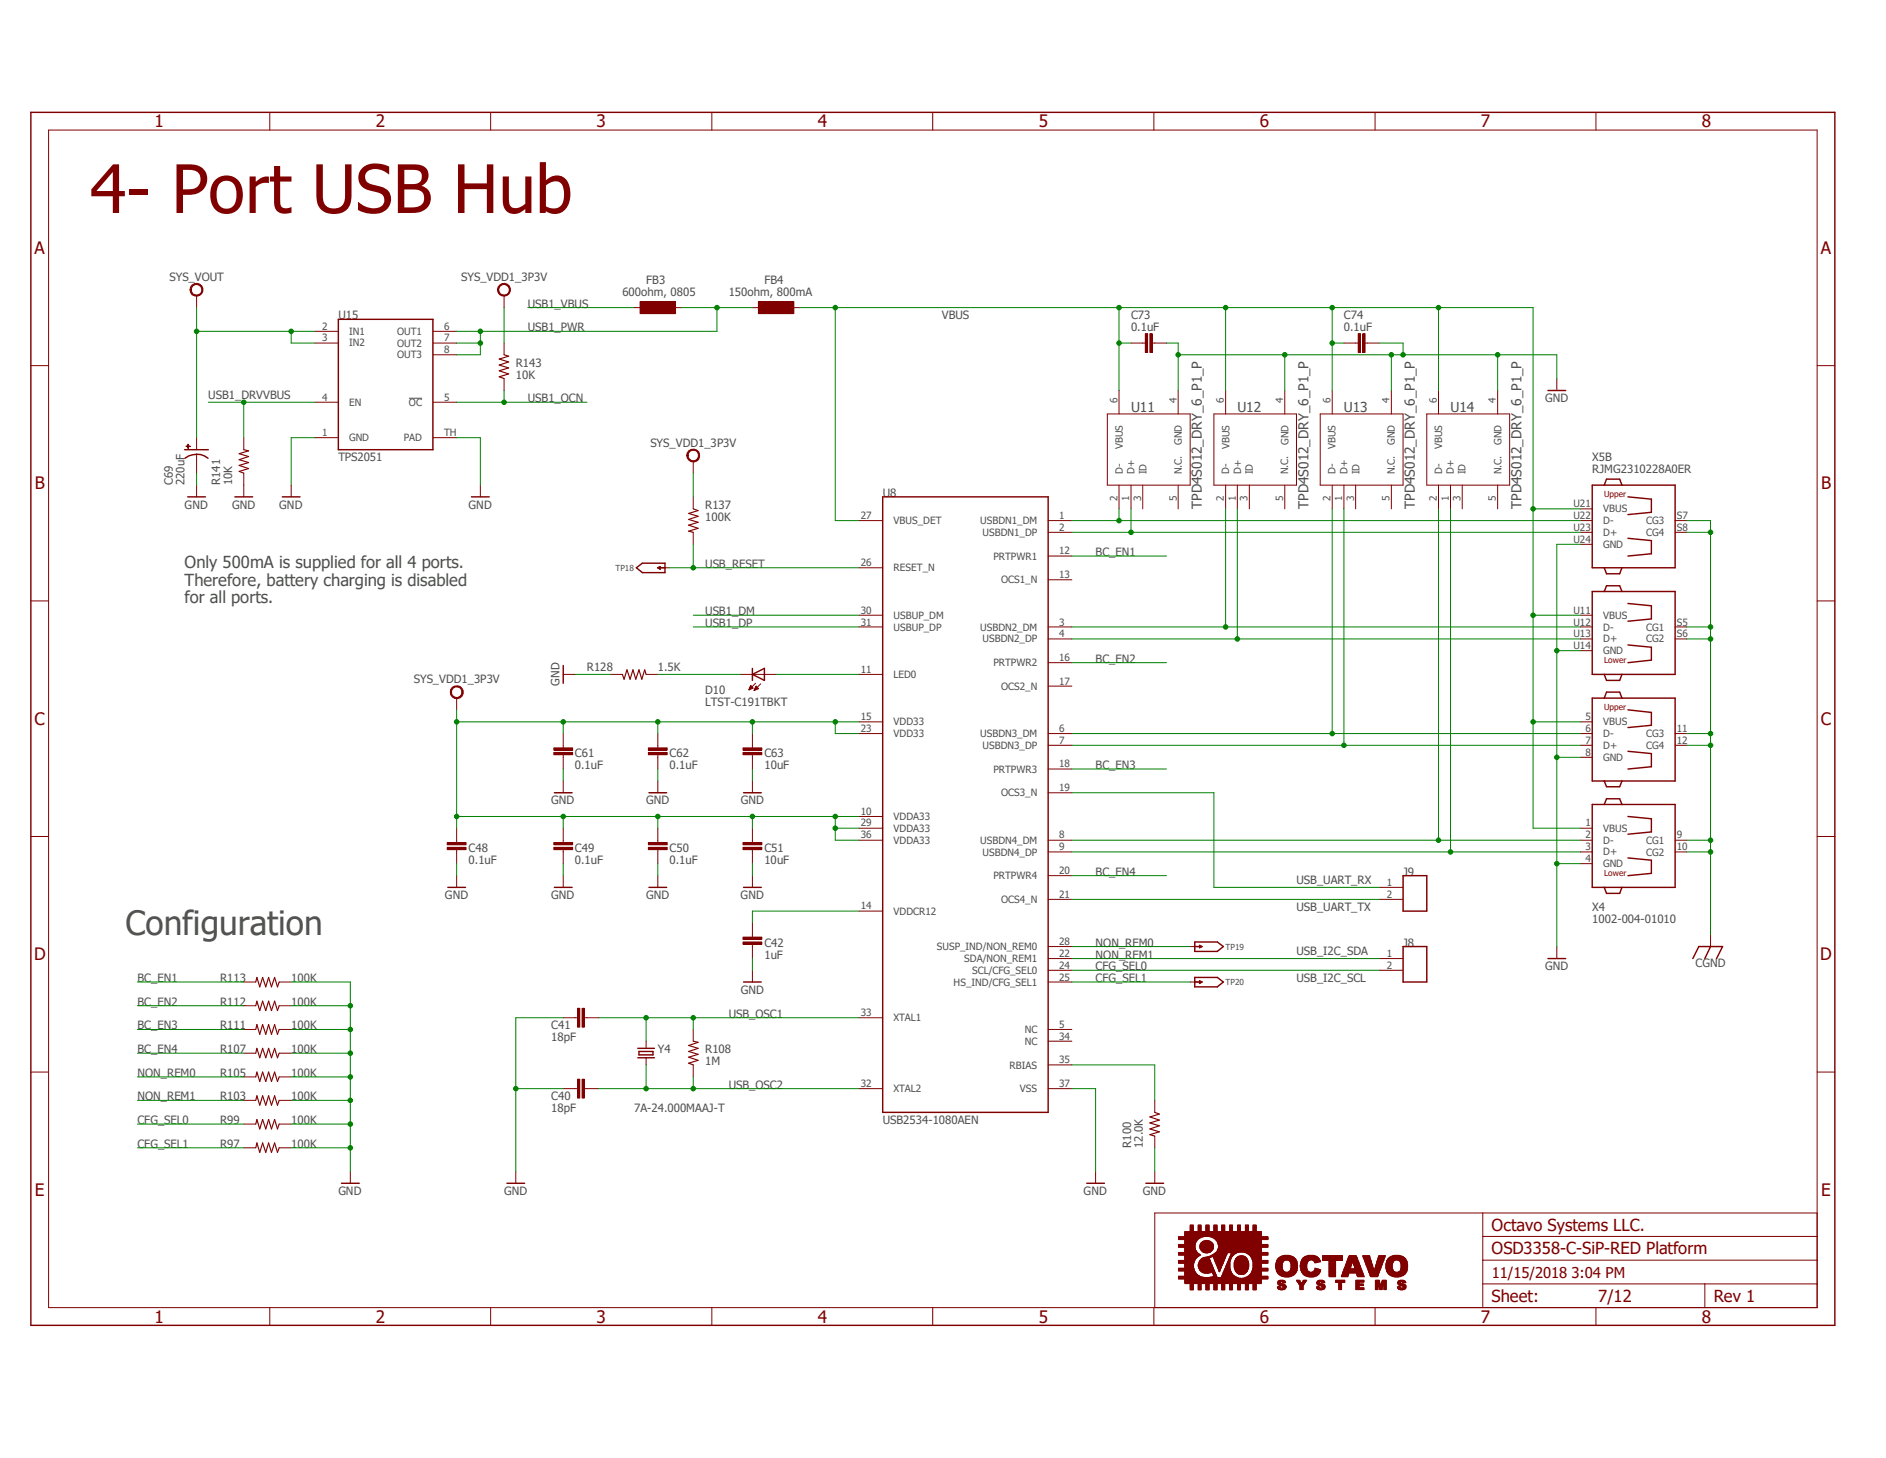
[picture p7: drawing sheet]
<svg xmlns="http://www.w3.org/2000/svg" width="279mm" height="216mm" viewBox="0 0 279 216" stroke-linecap="round" stroke-linejoin="round" font-family="sans-serif">
<defs><g id="words">
<text font-size="9.9" fill="#800000" x="13.3" y="31.5">4- Port USB Hub</text>
<text font-size="5" fill="#505050" x="18.6" y="138.4">Configuration</text>
<g font-size="2.5" fill="#800000">
<text x="22.9" y="18.8">1</text>
<text x="55.7" y="18.8">2</text>
<text x="88.4" y="18.8">3</text>
<text x="121.2" y="18.8">4</text>
<text x="153.9" y="18.8">5</text>
<text x="186.6" y="18.8">6</text>
<text x="219.4" y="18.8">7</text>
<text x="252.1" y="18.8">8</text>
<text x="5.1" y="37.6">A</text>
<text x="269.7" y="37.6">A</text>
<text x="5.2" y="72.5">B</text>
<text x="269.8" y="72.5">B</text>
<text x="5.1" y="107.3">C</text>
<text x="269.7" y="107.3">C</text>
<text x="5" y="142.2">D</text>
<text x="269.7" y="142.2">D</text>
<text x="5.2" y="177.1">E</text>
<text x="269.8" y="177.1">E</text>
<text x="221" y="182.2">Octavo Systems LLC.</text>
<text x="221" y="185.8">OSD3358-C-SiP-RED Platform</text>
<text x="22.9" y="195.8">1</text>
<text x="55.7" y="195.8">2</text>
<text x="88.4" y="195.8">3</text>
<text x="121.2" y="195.8">4</text>
<text x="153.9" y="195.8">5</text>
<text x="186.6" y="195.8">6</text>
<text x="219.4" y="195.8">7</text>
<text x="221" y="192.7">Sheet:</text>
<text x="236.8" y="192.7">7/12</text>
<text x="252.1" y="195.8">8</text>
<text x="253.9" y="192.7">Rev 1</text>
</g>
<g font-size="2.5" fill="#505050">
<text x="27.3" y="84.1">Only 500mA is supplied for all 4 ports.</text>
<text x="27.3" y="86.7">Therefore, battery charging is disabled</text>
<text x="27.3" y="89.4">for all ports.</text>
</g>
<text font-size="2.2" fill="#800000" x="221" y="189.2">11/15/2018 3:04 PM</text>
<g font-size="2" fill="#505050">
<text x="167.6" y="61">U11</text>
<text x="183.3" y="61">U12</text>
<text x="199.1" y="61">U13</text>
<text x="214.9" y="61">U14</text>
<text x="178.1" y="75.4" transform="rotate(-90 178.1 75.4)">TPD4S012_DRY_6_P1_P</text>
<text x="193.8" y="75.4" transform="rotate(-90 193.8 75.4)">TPD4S012_DRY_6_P1_P</text>
<text x="209.6" y="75.4" transform="rotate(-90 209.6 75.4)">TPD4S012_DRY_6_P1_P</text>
<text x="225.4" y="75.4" transform="rotate(-90 225.4 75.4)">TPD4S012_DRY_6_P1_P</text>
</g>
<g font-size="1.7" fill="#505050">
<text x="25.1" y="41.6">SYS_VOUT</text>
<text x="68.3" y="41.6">SYS_VDD1_3P3V</text>
<text x="50.1" y="47.3">U15</text>
<text x="78.2" y="45.5">USB1_VBUS</text>
<text x="92.2" y="43.8">600ohm, 0805</text>
<text x="95.7" y="42">FB3</text>
<text x="107.9" y="43.8">150ohm, 800mA</text>
<text x="113.2" y="42">FB4</text>
<text x="139.5" y="47.3">VBUS</text>
<text x="167.6" y="47.3">C73</text>
<text x="199.1" y="47.3">C74</text>
<text x="78.2" y="49.1">USB1_PWR</text>
<text x="167.6" y="49.1">0.1uF</text>
<text x="199.1" y="49.1">0.1uF</text>
<text x="30.9" y="59.1">USB1_DRVVBUS</text>
<text x="76.4" y="56">10K</text>
<text x="76.4" y="54.3">R143</text>
<text x="78.2" y="59.6">USB1_OCN</text>
<text x="228.9" y="59.6">GND</text>
<text x="25.6" y="71.8" transform="rotate(-90 25.6 71.8)">C69</text>
<text x="27.3" y="71.8" transform="rotate(-90 27.3 71.8)">220uF</text>
<text x="32.6" y="71.8" transform="rotate(-90 32.6 71.8)">R141</text>
<text x="34.4" y="71.8" transform="rotate(-90 34.4 71.8)">10K</text>
<text x="50.1" y="68.3">TPS2051</text>
<text x="96.3" y="66.1">SYS_VDD1_3P3V</text>
<text x="235.9" y="70.1">RJMG2310228A0ER</text>
<text x="235.9" y="68.3">X5B</text>
<text x="27.3" y="75.4">GND</text>
<text x="34.4" y="75.4">GND</text>
<text x="41.4" y="75.4">GND</text>
<text x="69.4" y="75.4">GND</text>
<text x="104.5" y="77.1">100K</text>
<text x="104.5" y="75.4">R137</text>
<text x="130.8" y="73.6">U8</text>
<text x="162.3" y="82.3">BC_EN1</text>
<text x="104.5" y="84.1">USB_RESET</text>
<text x="104.5" y="92.9">USB1_DP</text>
<text x="104.5" y="91.1">USB1_DM</text>
<text x="61.3" y="101.2">SYS_VDD1_3P3V</text>
<text x="82.9" y="101.6" transform="rotate(-90 82.9 101.6)">GND</text>
<text x="87" y="99.4">R128</text>
<text x="97.4" y="99.4">1.5K</text>
<text x="162.3" y="98.1">BC_EN2</text>
<text x="104.5" y="104.6">LTST-C191TBKT</text>
<text x="104.5" y="102.8">D10</text>
<text x="85.2" y="113.9">0.1uF</text>
<text x="85.2" y="112.1">C61</text>
<text x="99.2" y="113.9">0.1uF</text>
<text x="99.2" y="112.1">C62</text>
<text x="113.2" y="113.9">10uF</text>
<text x="113.2" y="112.1">C63</text>
<text x="162.3" y="113.9">BC_EN3</text>
<text x="81.7" y="119.1">GND</text>
<text x="95.7" y="119.1">GND</text>
<text x="109.7" y="119.1">GND</text>
<text x="69.4" y="127.9">0.1uF</text>
<text x="69.4" y="126.2">C48</text>
<text x="85.2" y="127.9">0.1uF</text>
<text x="85.2" y="126.2">C49</text>
<text x="99.2" y="127.9">0.1uF</text>
<text x="99.2" y="126.2">C50</text>
<text x="113.2" y="127.9">10uF</text>
<text x="113.2" y="126.2">C51</text>
<text x="162.3" y="129.7">BC_EN4</text>
<text x="192.1" y="130.9">USB_UART_RX</text>
<text x="207.9" y="129.7">J9</text>
<text x="65.9" y="133.2">GND</text>
<text x="81.7" y="133.2">GND</text>
<text x="95.7" y="133.2">GND</text>
<text x="109.7" y="133.2">GND</text>
<text x="192.1" y="134.9">USB_UART_TX</text>
<text x="235.9" y="136.7">1002-004-01010</text>
<text x="235.9" y="134.9">X4</text>
<text x="113.2" y="141.9">1uF</text>
<text x="113.2" y="140.2">C42</text>
<text x="162.3" y="140.2">NON_REM0</text>
<text x="162.3" y="141.9">NON_REM1</text>
<text x="162.3" y="143.7">CFG_SEL0</text>
<text x="192.1" y="141.4">USB_I2C_SDA</text>
<text x="207.9" y="140.2">J8</text>
<text x="228.9" y="143.7">GND</text>
<text x="251.2" y="143.2">CGND</text>
<text x="20.4" y="145.4">BC_EN1</text>
<text x="20.4" y="148.9">BC_EN2</text>
<text x="32.6" y="145.4">R113</text>
<text x="32.6" y="148.9">R112</text>
<text x="43.1" y="145.4">100K</text>
<text x="43.1" y="148.9">100K</text>
<text x="109.7" y="147.2">GND</text>
<text x="162.3" y="145.4">CFG_SEL1</text>
<text x="192.1" y="145.4">USB_I2C_SCL</text>
<text x="20.4" y="152.4">BC_EN3</text>
<text x="20.4" y="156">BC_EN4</text>
<text x="32.6" y="152.4">R111</text>
<text x="32.6" y="156">R107</text>
<text x="43.1" y="152.4">100K</text>
<text x="43.1" y="156">100K</text>
<text x="81.7" y="154.2">18pF</text>
<text x="81.7" y="152.4">C41</text>
<text x="97.4" y="156">Y4</text>
<text x="104.5" y="156">R108</text>
<text x="107.9" y="150.7">USB_OSC1</text>
<text x="20.4" y="159.5">NON_REM0</text>
<text x="32.6" y="159.5">R105</text>
<text x="43.1" y="159.5">100K</text>
<text x="104.5" y="157.7">1M</text>
<text x="107.9" y="161.2">USB_OSC2</text>
<text x="20.4" y="162.9">NON_REM1</text>
<text x="20.4" y="166.5">CFG_SEL0</text>
<text x="32.6" y="162.9">R103</text>
<text x="32.6" y="166.5">R99</text>
<text x="43.1" y="162.9">100K</text>
<text x="43.1" y="166.5">100K</text>
<text x="81.7" y="164.7">18pF</text>
<text x="81.7" y="162.9">C40</text>
<text x="93.9" y="164.7">7A-24.000MAAJ-T</text>
<text x="130.8" y="166.5">USB2534-1080AEN</text>
<text x="20.4" y="170">CFG_SEL1</text>
<text x="32.6" y="170">R97</text>
<text x="43.1" y="170">100K</text>
<text x="167.6" y="170" transform="rotate(-90 167.6 170)">R100</text>
<text x="169.3" y="170" transform="rotate(-90 169.3 170)">12.0K</text>
<text x="50.1" y="177">GND</text>
<text x="74.7" y="177">GND</text>
<text x="160.5" y="177">GND</text>
<text x="169.3" y="177">GND</text>
</g>
<g font-size="1.5" fill="#505050">
<text x="47.7" y="48.8">2</text>
<text x="47.7" y="50.5">3</text>
<text x="51.7" y="49.6">IN1</text>
<text x="51.7" y="51.3">IN2</text>
<text x="58.8" y="49.6">OUT1</text>
<text x="58.8" y="51.4">OUT2</text>
<text x="58.8" y="53.1">OUT3</text>
<text x="65.8" y="48.8">6</text>
<text x="65.8" y="50.5">7</text>
<text x="65.8" y="52.3">8</text>
<text x="47.7" y="59.3">4</text>
<text x="65.8" y="59.3">5</text>
<text x="165.6" y="59.7" transform="rotate(-90 165.6 59.7)">6</text>
<text x="174.3" y="59.7" transform="rotate(-90 174.3 59.7)">4</text>
<text x="181.3" y="59.7" transform="rotate(-90 181.3 59.7)">6</text>
<text x="190.1" y="59.7" transform="rotate(-90 190.1 59.7)">4</text>
<text x="197.1" y="59.7" transform="rotate(-90 197.1 59.7)">6</text>
<text x="205.9" y="59.7" transform="rotate(-90 205.9 59.7)">4</text>
<text x="212.9" y="59.7" transform="rotate(-90 212.9 59.7)">6</text>
<text x="221.6" y="59.7" transform="rotate(-90 221.6 59.7)">4</text>
<text x="47.7" y="64.6">1</text>
<text x="51.7" y="65.4">GND</text>
<text x="51.7" y="60.1">EN</text>
<text x="59.8" y="65.4">PAD</text>
<text x="60.6" y="60.1">OC</text>
<text x="65.8" y="64.6">TH</text>
<text x="175.1" y="65.9" transform="rotate(-90 175.1 65.9)">GND</text>
<text x="190.9" y="65.9" transform="rotate(-90 190.9 65.9)">GND</text>
<text x="206.6" y="65.9" transform="rotate(-90 206.6 65.9)">GND</text>
<text x="222.4" y="65.9" transform="rotate(-90 222.4 65.9)">GND</text>
<text x="166.3" y="70.2" transform="rotate(-90 166.3 70.2)">D-</text>
<text x="166.3" y="66.5" transform="rotate(-90 166.3 66.5)">VBUS</text>
<text x="168.1" y="70.2" transform="rotate(-90 168.1 70.2)">D+</text>
<text x="169.8" y="70.2" transform="rotate(-90 169.8 70.2)">ID</text>
<text x="175.1" y="70.2" transform="rotate(-90 175.1 70.2)">N.C.</text>
<text x="182.1" y="70.2" transform="rotate(-90 182.1 70.2)">D-</text>
<text x="182.1" y="66.5" transform="rotate(-90 182.1 66.5)">VBUS</text>
<text x="183.9" y="70.2" transform="rotate(-90 183.9 70.2)">D+</text>
<text x="185.6" y="70.2" transform="rotate(-90 185.6 70.2)">ID</text>
<text x="190.8" y="70.2" transform="rotate(-90 190.8 70.2)">N.C.</text>
<text x="197.9" y="70.2" transform="rotate(-90 197.9 70.2)">D-</text>
<text x="197.9" y="66.5" transform="rotate(-90 197.9 66.5)">VBUS</text>
<text x="199.6" y="70.2" transform="rotate(-90 199.6 70.2)">D+</text>
<text x="201.4" y="70.2" transform="rotate(-90 201.4 70.2)">ID</text>
<text x="206.6" y="70.2" transform="rotate(-90 206.6 70.2)">N.C.</text>
<text x="213.7" y="70.2" transform="rotate(-90 213.7 70.2)">D-</text>
<text x="213.7" y="66.5" transform="rotate(-90 213.7 66.5)">VBUS</text>
<text x="215.4" y="70.2" transform="rotate(-90 215.4 70.2)">D+</text>
<text x="217.1" y="70.2" transform="rotate(-90 217.1 70.2)">ID</text>
<text x="222.4" y="70.2" transform="rotate(-90 222.4 70.2)">N.C.</text>
<text x="127.5" y="76.8">27</text>
<text x="132.4" y="77.6">VBUS_DET</text>
<text x="145.2" y="77.6">USBDN1_DM</text>
<text x="156.9" y="76.8">1</text>
<text x="165.6" y="74.3" transform="rotate(-90 165.6 74.3)">2</text>
<text x="167.3" y="74.3" transform="rotate(-90 167.3 74.3)">1</text>
<text x="169" y="74.3" transform="rotate(-90 169 74.3)">3</text>
<text x="174.3" y="74.3" transform="rotate(-90 174.3 74.3)">5</text>
<text x="181.3" y="74.3" transform="rotate(-90 181.3 74.3)">2</text>
<text x="183.1" y="74.3" transform="rotate(-90 183.1 74.3)">1</text>
<text x="184.8" y="74.3" transform="rotate(-90 184.8 74.3)">3</text>
<text x="190.1" y="74.3" transform="rotate(-90 190.1 74.3)">5</text>
<text x="197.1" y="74.3" transform="rotate(-90 197.1 74.3)">2</text>
<text x="198.8" y="74.3" transform="rotate(-90 198.8 74.3)">1</text>
<text x="200.6" y="74.3" transform="rotate(-90 200.6 74.3)">3</text>
<text x="205.9" y="74.3" transform="rotate(-90 205.9 74.3)">5</text>
<text x="212.9" y="74.3" transform="rotate(-90 212.9 74.3)">2</text>
<text x="214.6" y="74.3" transform="rotate(-90 214.6 74.3)">1</text>
<text x="216.4" y="74.3" transform="rotate(-90 216.4 74.3)">3</text>
<text x="221.6" y="74.3" transform="rotate(-90 221.6 74.3)">5</text>
<text x="233.1" y="76.8">U22</text>
<text x="233.1" y="75.1">U21</text>
<text x="237.5" y="77.6">D-</text>
<text x="237.5" y="75.9">VBUS</text>
<text x="243.9" y="77.6">CG3</text>
<text x="248.4" y="76.8">S7</text>
<text x="127.5" y="83.9">26</text>
<text x="145.5" y="79.4">USBDN1_DP</text>
<text x="147.2" y="82.9">PRTPWR1</text>
<text x="156.9" y="78.6">2</text>
<text x="156.9" y="82.1">12</text>
<text x="233.1" y="78.6">U23</text>
<text x="233.1" y="80.3">U24</text>
<text x="237.5" y="79.4">D+</text>
<text x="237.5" y="81.1">GND</text>
<text x="243.9" y="79.4">CG4</text>
<text x="248.4" y="78.6">S8</text>
<text x="132.4" y="84.6">RESET_N</text>
<text x="148.3" y="86.4">OCS1_N</text>
<text x="156.9" y="85.6">13</text>
<text x="127.5" y="90.8">30</text>
<text x="127.5" y="92.6">31</text>
<text x="132.4" y="91.7">USBUP_DM</text>
<text x="132.4" y="93.4">USBUP_DP</text>
<text x="145.2" y="93.4">USBDN2_DM</text>
<text x="145.5" y="95.1">USBDN2_DP</text>
<text x="156.9" y="92.6">3</text>
<text x="156.9" y="94.4">4</text>
<text x="233.1" y="94.4">U13</text>
<text x="233.1" y="92.6">U12</text>
<text x="233.1" y="90.8">U11</text>
<text x="237.5" y="95.1">D+</text>
<text x="237.5" y="93.4">D-</text>
<text x="237.5" y="91.7">VBUS</text>
<text x="243.9" y="93.4">CG1</text>
<text x="243.9" y="95.1">CG2</text>
<text x="248.4" y="92.6">S5</text>
<text x="248.4" y="94.4">S6</text>
<text x="127.5" y="99.6">11</text>
<text x="132.4" y="100.4">LED0</text>
<text x="147.2" y="98.6">PRTPWR2</text>
<text x="156.9" y="97.9">16</text>
<text x="156.9" y="101.4">17</text>
<text x="233.1" y="96.1">U14</text>
<text x="237.5" y="96.9">GND</text>
<text x="127.5" y="106.6">15</text>
<text x="132.4" y="107.4">VDD33</text>
<text x="148.3" y="102.2">OCS2_N</text>
<text x="234.9" y="106.6">5</text>
<text x="237.5" y="107.4">VBUS</text>
<text x="127.5" y="108.4">23</text>
<text x="132.4" y="109.1">VDD33</text>
<text x="145.2" y="109.2">USBDN3_DM</text>
<text x="145.5" y="110.9">USBDN3_DP</text>
<text x="156.9" y="108.4">6</text>
<text x="156.9" y="110.2">7</text>
<text x="156.9" y="113.6">18</text>
<text x="234.9" y="110.2">7</text>
<text x="234.9" y="108.4">6</text>
<text x="234.9" y="111.9">8</text>
<text x="237.5" y="110.9">D+</text>
<text x="237.5" y="109.1">D-</text>
<text x="237.5" y="112.7">GND</text>
<text x="243.9" y="109.2">CG3</text>
<text x="243.9" y="110.9">CG4</text>
<text x="248.4" y="108.4">11</text>
<text x="248.4" y="110.2">12</text>
<text x="147.2" y="114.4">PRTPWR3</text>
<text x="148.3" y="117.9">OCS3_N</text>
<text x="156.9" y="117.1">19</text>
<text x="127.5" y="120.7">10</text>
<text x="127.5" y="122.4">29</text>
<text x="127.5" y="124.2">36</text>
<text x="132.4" y="121.4">VDDA33</text>
<text x="132.4" y="123.2">VDDA33</text>
<text x="132.4" y="124.9">VDDA33</text>
<text x="145.2" y="124.9">USBDN4_DM</text>
<text x="156.9" y="124.2">8</text>
<text x="156.9" y="125.9">9</text>
<text x="234.9" y="125.9">3</text>
<text x="234.9" y="124.2">2</text>
<text x="234.9" y="122.4">1</text>
<text x="237.5" y="124.9">D-</text>
<text x="237.5" y="123.2">VBUS</text>
<text x="243.9" y="124.9">CG1</text>
<text x="248.4" y="124.2">9</text>
<text x="248.4" y="125.9">10</text>
<text x="145.5" y="126.7">USBDN4_DP</text>
<text x="147.2" y="130.2">PRTPWR4</text>
<text x="156.9" y="129.4">20</text>
<text x="205.4" y="131.1">1</text>
<text x="234.9" y="127.7">4</text>
<text x="237.5" y="126.7">D+</text>
<text x="237.5" y="128.4">GND</text>
<text x="243.9" y="126.7">CG2</text>
<text x="127.5" y="134.7">14</text>
<text x="132.4" y="135.4">VDDCR12</text>
<text x="148.3" y="133.7">OCS4_N</text>
<text x="156.9" y="132.9">21</text>
<text x="205.4" y="132.9">2</text>
<text x="138.8" y="140.7">SUSP_IND/NON_REM0</text>
<text x="142.8" y="142.5">SDA/NON_REM1</text>
<text x="156.9" y="141.7">22</text>
<text x="156.9" y="143.4">24</text>
<text x="156.9" y="139.9">28</text>
<text x="205.4" y="141.7">1</text>
<text x="205.4" y="143.4">2</text>
<text x="141.3" y="146">HS_IND/CFG_SEL1</text>
<text x="144" y="144.2">SCL/CFG_SEL0</text>
<text x="156.9" y="145.2">25</text>
<text x="127.5" y="150.5">33</text>
<text x="132.4" y="151.2">XTAL1</text>
<text x="151.8" y="153">NC</text>
<text x="151.8" y="154.7">NC</text>
<text x="156.9" y="152.2">5</text>
<text x="156.9" y="154">34</text>
<text x="127.5" y="161">32</text>
<text x="132.4" y="161.7">XTAL2</text>
<text x="149.6" y="158.2">RBIAS</text>
<text x="151.1" y="161.8">VSS</text>
<text x="156.9" y="157.4">35</text>
<text x="156.9" y="161">37</text>
</g>
<g font-size="1.2" fill="#800000">
<text x="237.7" y="73.6">Upper</text>
<text x="237.7" y="98.1">Lower</text>
<text x="237.7" y="105.1">Upper</text>
<text x="237.7" y="129.7">Lower</text>
</g>
<g font-size="1.2" fill="#505050">
<text x="91.2" y="84.5">TP18</text>
<text x="181.6" y="140.6">TP19</text>
<text x="181.6" y="145.9">TP20</text>
</g>
</g></defs>
<path d="M202.2 4.1l73.1 73.1" fill="none" stroke="#fff" stroke-width=".15"/>
<path d="M60.6 59h1.9" fill="none" stroke="#505050" stroke-width=".15"/>
<path d="M50.1 47.3h14v19.3h-14zM27.8 73.6h2.6M34.8 73.6h2.6M41.8 73.6h2.6M69.8 73.6h2.7" fill="none" stroke="#800000" stroke-width=".21"/>
<g fill="none" stroke="#800000" stroke-width=".15">
<path d="M46.7 49.1h3.4M46.7 50.8h3.4M46.7 59.6h3.4M64.1 49.1h3.5M64.1 50.8h3.5M64.1 59.6h3.5M64.1 52.5h3.5M29.1 71.8v1.8M36.1 64.8v1.8M36.1 70.1v3.5M43.1 71.8v1.8M46.7 64.8h3.4"/>
<path d="M64.1 64.8h3.5M71.2 71.8v1.8"/>
</g>
<path d="M36.1 66.6l.7 .2-1.4 .4 1.4 .4-1.4 .5 1.4 .4-1.4 .4 1.4 .5-1.4 .4 .7 .3" fill="none" stroke="#800000" stroke-width=".17"/>
<path d="M94.8 44.7h5.3v1.7h-5.3z" fill-rule="evenodd" fill="#800000"/>
<path d="M93.9 45.6h1.8M94.8 44.7h5.3v1.7h-5.3zM99.2 45.6h1.8" fill="none" stroke="#800000" stroke-width=".15"/>
<path d="M112.4 44.7h5.2v1.7h-5.2z" fill-rule="evenodd" fill="#800000"/>
<g fill="none" stroke="#800000" stroke-width=".15">
<path d="M7.2 19.3h262v174.3h-262zM40 16.6v2.7M72.7 16.6v2.7M105.5 16.6v2.7M138.2 16.6v2.7M170.9 16.6v2.7M203.7 16.6v2.7M236.4 16.6v2.7M4.6 54.1h2.6M74.7 50.8v1.7M74.7 56v1.8M111.5 45.6h1.7"/>
<path d="M112.4 44.7h5.2v1.7h-5.2zM116.7 45.6h1.8M269.2 54.1h2.6M4.6 89h2.6M269.2 89h2.6M4.6 123.9h2.6M269.2 123.9h2.6M4.6 158.7h2.6M269.2 158.7h2.6M219.7 179.6v14M269.2 179.6h-98.1v14M40 193.6v2.7"/>
<path d="M72.7 193.6v2.7M105.5 193.6v2.7M138.2 193.6v2.7M170.9 193.6v2.7M174.6 189.4h13.2M174.6 189.3h13.2M174.6 189.3h9.2M174.6 189.2h8.9M174.6 189.2h8.8M174.6 189.1h3.8M174.6 189.1h3.6M174.6 189.1h3.3"/>
<path d="M174.6 189h3.2M174.6 188.2h2.4M174.6 188.1h2.4M174.6 188.1h2.3M174.6 188h2.3M174.6 187.9h2.3M174.6 187.8h2.3M174.6 187.1h2.3M174.6 187h2.3M174.6 186.9h2.3M174.6 186.8h2.3M174.6 186.7h2.4"/>
<path d="M174.6 186.6h2.4M174.6 185.8h3.3M174.6 185.8h3.2M174.6 185.7h3.1M174.6 185.6h3M174.6 185.6h2.9M174.6 185.5h2.9M174.6 185.5h2.8M174.6 184.7h2.4M174.6 184.6h2.4M174.6 184.5h2.4M174.6 184.4h2.4"/>
<path d="M174.6 184.3h2.5M174.6 183.6h2.9M174.6 183.5h2.9M174.6 183.4h3M174.6 183.4h3.1M174.6 183.3h3.2M174.6 183.3h3.3M174.6 183.2h3.4M174.6 183.2h3.6M174.6 183.1h3.8M175.5 186.6h1.5M175.5 183.1h3.2"/>
<path d="M175.5 190h11.4M175.5 189.9h11.4M175.5 189.8h11.4M175.5 189.7h11.4M175.5 189.6h11.4M175.5 189.5h11.4M175.5 189.4h11.4M175.5 188.9h2.2M175.5 188.9h2.1M175.5 188.8h2M175.5 188.8h1.9M175.5 188.7h1.9"/>
<path d="M175.5 188.7h1.8M175.5 188.6h1.8M175.5 188.6h1.7M175.5 188.5h1.7M175.5 188.4h1.6M175.5 188.3h1.6M175.5 188.3h1.5M175.5 187.7h1.3M175.5 187.6h1.3M175.5 187.5h1.3M175.5 187.4h1.3M175.5 187.3h1.3"/>
<path d="M175.5 187.2h1.3M175.5 187.1h1.3M175.5 186.6h1.6M175.5 186.5h1.6M175.5 186.4h1.6M175.5 186.4h1.7M175.5 186.3h1.7M175.5 186.3h1.8M175.5 186.2h1.8M175.5 186.2h1.9M175.5 186.1h1.9M175.5 186.1h2"/>
<path d="M175.5 186h2.1M175.5 186h2.2M175.5 185.9h2.2M175.5 185.9h2.3M175.5 185.4h1.8M175.5 185.3h1.8M175.5 185.3h1.7M175.5 185.2h1.7M175.5 185.1h1.6M175.5 185h1.6M175.5 184.9h1.6M175.5 184.8h1.6"/>
<path d="M175.5 184.8h1.5M175.5 184.7h1.5M175.5 184.2h1.6M175.5 184.1h1.6M175.5 184h1.6M175.5 184h1.7M175.5 183.9h1.7M175.5 183.8h1.8M175.5 183.7h1.8M175.5 183.6h1.9M175.5 183h11.4M175.5 182.9h11.4"/>
<path d="M175.5 182.8h11.4M175.5 182.7h11.4M175.5 182.6h11.4M175.5 182.5h11.4M175.5 182.4h11.4M175.6 190.1h11.3M176.3 190.1h.5M176.3 191h.5M176.3 190.9h.5M176.3 190.8h.5M176.3 190.7h.5M176.3 190.6h.5"/>
<path d="M176.3 190.5h.5M176.3 190.4h.5M176.3 190.3h.5M176.3 190.2h.5M176.3 182.3h.5M176.3 182.2h.5M176.3 182.1h.5M176.3 182h.5M176.3 181.9h.5M176.3 181.8h.5M176.3 181.7h.5M176.3 181.6h.5"/>
<path d="M176.3 181.5h.5M176.3 181.4h.5M177.5 190.1h.4M177.5 191h.4M177.5 190.9h.4M177.5 190.8h.4M177.5 190.7h.4M177.5 190.6h.4M177.5 190.5h.4M177.5 190.4h.4M177.5 190.3h.4M177.5 190.2h.4"/>
<path d="M177.5 187.5h2.2M177.5 187.5h2.1M177.5 187.4h2.1M177.5 187.3h2M177.5 187.2h2M177.5 182.3h.4M177.5 182.2h.4M177.5 182.1h.4M177.5 182h.4M177.5 181.9h.4M177.5 181.8h.4M177.5 181.7h.4"/>
<path d="M177.5 181.6h.4M177.5 181.5h.4M177.5 181.4h.4M177.5 187.7h2.2M177.5 187.6h2.2M177.5 187.1h2M177.6 187.8h2.1M177.6 187.7h2.1M177.6 187h1.9M177.6 187h1.8M177.6 187.9h2.2M177.6 186.9h1.8"/>
<path d="M177.7 188h2.1M177.7 187.9h2.1M177.7 186.8h1.6M177.7 188.1h2.2M177.7 186.7h1.6M177.8 188.1h2.1M177.8 186.6h1.5M177.8 184.8h1.9M177.8 184.7h1.9M177.8 184.6h1.9M177.8 184.5h1.9M177.8 184.4h1.9"/>
<path d="M177.8 188.2h2.1M177.8 185h1.9M177.8 184.9h1.9M177.8 184.3h1.9M177.8 184.2h1.9M177.8 186.6h1.4M177.9 188.3h2.1M177.9 186.5h1.3M177.9 184.1h1.8M177.9 186.4h1.3M177.9 185.2h1.7M177.9 185.1h1.7"/>
<path d="M177.9 184.1h1.7M177.9 184h1.7M178 185.2h1.5M178 188.3h2M178 186.4h1.2M178 184h1.5M178.1 188.4h1.4M178.1 186.4h1.1M178.1 185.3h1.4M178.1 183.9h1.4M178.1 188.4h1.3M178.1 186.3h1"/>
<path d="M178.1 185.3h1.3M178.1 183.9h1.3M178.1 185.4h1.3M178.2 188.5h1.1M178.2 186.3h.9M178.2 183.8h1.1M178.2 185.4h1.1M178.3 186.2h1M178.3 185.5h.9M178.3 183.8h.9M178.4 188.5h.8M178.4 186.2h1"/>
<path d="M178.4 185.5h.7M178.4 183.7h.7M178.5 188.6h.5M178.6 183.7h.3M178.6 185.5h.3M178.6 190.1h.5M178.6 191h.5M178.6 190.9h.5M178.6 190.8h.5M178.6 190.7h.5M178.6 190.6h.5M178.6 190.5h.5"/>
<path d="M178.6 190.4h.5M178.6 190.3h.5M178.6 190.2h.5M178.6 186.1h.9M178.6 182.3h.5M178.6 182.2h.5M178.6 182.1h.5M178.6 182h.5M178.6 181.9h.5M178.6 181.8h.5M178.6 181.7h.5M178.6 181.6h.5"/>
<path d="M178.6 181.5h.5M178.6 181.4h.5M178.8 183.1h8.1M178.8 186.1h.8M179 186.1h2.6M179.1 189.1h1.2M179.2 183.1h8.6M179.2 186h2.4M179.3 189.1h1M179.3 186h2.4M179.3 183.2h8.5M179.4 185.9h2.3"/>
<path d="M179.5 185.9h2.2M179.5 185.8h2.2M179.5 183.2h8.3M179.6 189.1h.7M179.6 188.4h.4M179.6 188.5h.4M179.6 183.3h8.2M179.7 188.6h.4M179.7 188.6h.3M179.7 185.8h2M179.7 189h.6M179.7 188.7h.4"/>
<path d="M179.7 183.3h8.1M179.7 189h.5M179.7 188.9h.5M179.7 188.8h.5M179.7 188.7h.5M179.7 186.2h1.9M179.7 186.1h1.9M179.7 185.7h2.1M179.8 188.9h.4M179.8 186.3h1.7M179.8 190.1h.5M179.8 191h.5"/>
<path d="M179.8 190.9h.5M179.8 190.8h.5M179.8 190.7h.5M179.8 190.6h.5M179.8 190.5h.5M179.8 190.4h.5M179.8 190.3h.5M179.8 190.2h.5M179.8 186.4h1.7M179.8 185.7h2M179.8 183.4h8.1M179.8 182.3h.5"/>
<path d="M179.8 182.2h.5M179.8 182.1h.5M179.8 182h.5M179.8 181.9h.5M179.8 181.8h.5M179.8 181.7h.5M179.8 181.6h.5M179.8 181.5h.5M179.8 181.4h.5M179.9 186.5h1.5M179.9 186.4h1.5M179.9 185.6h1.9"/>
<path d="M179.9 186.6h1.5M180 186.6h1.4M180 186.7h1.3M180 186.7h1.4M180 185.6h1.8M180 183.5h7.9M180 183.4h7.8M180 186.9h1.3M180 186.8h1.3M180 185.5h1.8M180 183.5h7.8M180 186.9h1.2"/>
<path d="M180 185.5h3.3M180 183.6h7.8M180.1 187h1.1M180.1 186.9h1.1M180.1 183.6h6.8M180.1 187.1h1.1M180.1 185.5h3.3M180.2 187.3h.9M180.2 187.2h.9M180.2 187.1h1M180.2 185.4h6.7M180.2 183.7h6.7"/>
<path d="M180.2 183.6h6.7M180.3 187.5h.7M180.3 187.4h.8M180.3 185.3h6.6M180.3 183.8h6.6M180.3 187.7h.7M180.3 187.6h.7M180.3 185.2h6.6M180.3 184h6.6M180.3 183.9h6.6M180.4 187.7h.5M180.4 185.1h6.5"/>
<path d="M180.4 185h6.5M180.4 184.1h6.5M180.4 184h6.5M180.4 187.9h.4M180.4 187.8h.5M180.4 184.2h6.5M180.5 187.9h.3M180.5 184.9h6.4M180.5 184.8h6.4M180.5 184.4h7.3M180.5 184.3h7.3M180.5 184.2h6.4"/>
<path d="M180.5 188h.3M180.5 184.7h6.4M180.5 184.7h7.3M180.5 184.6h7.3M180.5 184.5h7.3M180.6 188.2h.1M180.6 188.1h.2M180.6 188.3h.1M180.9 189.1h2.4M181 190.1h.4M181 191h.4M181 190.9h.4"/>
<path d="M181 190.8h.4M181 190.7h.4M181 190.6h.4M181 190.5h.4M181 190.4h.4M181 190.3h.4M181 190.2h.4M181 189.1h2.2M181 189.1h2M181 189h2M181 182.3h.4M181 182.2h.4"/>
<path d="M181 182.1h.4M181 182h.4M181 181.9h.4M181 181.8h.4M181 181.7h.4M181 181.6h.4M181 181.5h.4M181 181.4h.4M181 188.9h1.9M181 188.9h1.8M181.1 188.8h1.7M181.1 188.8h1.6"/>
<path d="M181.1 188.7h1.5M181.1 188.6h1.5M181.2 188.6h1.3M181.2 188.5h1.3M181.2 188.4h1.2M181.3 188.3h1.1M181.3 188.2h1M181.4 188.2h.9M181.4 188.1h.9M181.4 188h.9M181.4 188h.8M181.4 187.9h.8"/>
<path d="M181.5 187.8h.7M181.5 187.7h.7M181.6 187.7h.6M181.6 187.6h.6M181.6 187.5h.6M181.7 187.4h.5M181.7 187.3h.5M181.7 187.2h.5M181.8 187.2h.4M181.8 187.1h.4M181.8 187h.4M181.8 186.9h.4"/>
<path d="M181.9 186.9h.3M181.9 186.8h.3M181.9 186.7h.3M182 186.6h.3M182 186.5h.3M182 186.4h.4M182.1 186.4h.3M182.1 186.3h.3M182.2 190.1h.4M182.2 191h.4M182.2 190.9h.4M182.2 190.8h.4"/>
<path d="M182.2 190.7h.4M182.2 190.6h.4M182.2 190.5h.4M182.2 190.4h.4M182.2 190.3h.4M182.2 190.2h.4M182.2 186.2h.3M182.2 182.3h.4M182.2 182.2h.4M182.2 182.1h.4M182.2 182h.4M182.2 181.9h.4"/>
<path d="M182.2 181.8h.4M182.2 181.7h.4M182.2 181.6h.4M182.2 181.5h.4M182.2 181.4h.4M182.2 186.1h.3M182.2 186.1h.4M182.2 186h.4M182.3 185.9h.4M182.3 185.8h.5M182.4 185.8h.4M182.4 185.7h.5"/>
<path d="M182.4 185.7h.6M182.4 185.6h.6M182.4 185.6h.7M182.4 185.5h.8M182.8 187.7h2.2M182.8 187.6h2.2M182.8 187.5h2.2M182.8 187.4h2.2M182.8 187.3h2.2M182.8 187.2h2.2M182.8 187.1h2.2M182.8 187h2.2"/>
<path d="M182.8 186.9h2.2M182.9 187.9h2M182.9 187.8h2.1M182.9 187.7h2.1M182.9 186.9h2.1M182.9 186.8h2M182.9 188h2M182.9 186.7h2M183 186.6h1.8M183 188.1h1.8M183 188h1.9M183 186.6h1.9"/>
<path d="M183 188.2h1.8M183 186.5h1.8M183 186.4h1.8M183 188.3h1.7M183 188.3h1.8M183 186.4h1.7M183.1 186.4h1.6M183.1 188.4h1.6M183.1 188.3h1.6M183.1 186.3h1.6M183.2 188.4h1.4M183.2 186.3h1.5"/>
<path d="M183.2 188.5h1.4M183.2 186.2h1.4M183.3 188.5h1.2M183.3 188.6h1.2M183.3 186.1h1.2M183.3 190.1h.5M183.3 191h.5M183.3 190.9h.5M183.3 190.8h.5M183.3 190.7h.5M183.3 190.6h.5M183.3 190.5h.5"/>
<path d="M183.3 190.4h.5M183.3 190.3h.5M183.3 190.2h.5M183.3 182.3h.5M183.3 182.2h.5M183.3 182.1h.5M183.3 182h.5M183.3 181.9h.5M183.3 181.8h.5M183.3 181.7h.5M183.3 181.6h.5M183.3 181.5h.5"/>
<path d="M183.3 181.4h.5M183.4 188.6h1M183.4 186.1h1M183.5 188.7h.8M183.5 186h.8M183.6 186h.6M183.7 188.7h.4M183.8 185.9h.2M184 189.3h3.8M184.3 189.2h3.5M184.4 185.5h3.4M184.4 189.2h3.4"/>
<path d="M184.5 190.1h.5M184.5 191h.5M184.5 190.9h.5M184.5 190.8h.5M184.5 190.7h.5M184.5 190.6h.5M184.5 190.5h.5M184.5 190.4h.5M184.5 190.3h.5M184.5 190.2h.5M184.5 185.5h3.3M184.5 182.3h.5"/>
<path d="M184.5 182.2h.5M184.5 182.1h.5M184.5 182h.5M184.5 181.9h.5M184.5 181.8h.5M184.5 181.7h.5M184.5 181.6h.5M184.5 181.5h.5M184.5 181.4h.5M184.5 189.1h3.3M184.6 189.1h3.2M184.6 185.5h3.2"/>
<path d="M184.7 185.6h3.1M184.8 189.1h3M184.8 189h3M184.8 185.7h3M184.9 189h2.9M184.9 188.9h2M184.9 185.7h2.9M185 185.8h2.8M185 188.9h1.9M185 188.8h1.9M185.1 188.8h1.8M185.1 185.9h1.8"/>
<path d="M185.2 188.7h1.7M185.2 185.9h1.7M185.2 186h1.7M185.3 188.6h1.6M185.3 186.1h1.6M185.3 186h1.6M185.3 188.5h1.6M185.3 186.2h1.6M185.4 188.5h1.5M185.4 186.2h1.5M185.4 188.4h1.5M185.4 186.3h1.5"/>
<path d="M185.5 188.3h1.4M185.5 188.2h2.3M185.5 186.4h1.4M185.5 186.3h1.4M185.5 188.1h2.3M185.5 186.6h1.4M185.5 186.5h1.4M185.5 188h2.3M185.5 186.7h2.3M185.5 186.6h2.3M185.6 187.9h2.2M185.6 187.8h2.2"/>
<path d="M185.6 186.9h2.2M185.6 186.8h2.2M185.6 186.7h2.2M185.6 190.1h.5M185.6 191h.5M185.6 190.9h.5M185.6 190.8h.5M185.6 190.7h.5M185.6 190.6h.5M185.6 190.5h.5M185.6 190.4h.5M185.6 190.3h.5"/>
<path d="M185.6 190.2h.5M185.6 187.7h1.3M185.6 187.6h1.3M185.6 187.5h1.3M185.6 187.4h1.3M185.6 187.3h1.3M185.6 187.2h1.3M185.6 187.1h1.3M185.6 187.1h2.2M185.6 187h2.2M185.6 182.3h.5M185.6 182.2h.5"/>
<path d="M185.6 182.1h.5M185.6 182h.5M185.6 181.9h.5M185.6 181.8h.5M185.6 181.7h.5M185.6 181.6h.5M185.6 181.5h.5M185.6 181.4h.5M189 187.7h.9M189 187.6h.9M189 187.5h.9M189 187.4h.9"/>
<path d="M189 187.3h.9M189 187.9h1M189 187.8h.9M189 187.2h.9M189 187.1h1M189.1 188.1h1M189.1 188h.9M189.1 187h.9M189.1 186.9h.9M189.1 186.9h1M189.1 188.3h1.1M189.1 188.2h1.1"/>
<path d="M189.1 188.2h1M189.1 186.8h1M189.1 186.8h1.1M189.1 186.7h1.1M189.1 188.3h1.3M189.1 188.3h1.2M189.1 186.6h1.3M189.2 186.6h1.3M189.2 188.4h2.8M189.2 186.6h2.8M189.2 190.6h.5M189.2 190.5h.5"/>
<path d="M189.2 188.5h2.8M189.2 186.5h2.8M189.3 190.7h.5M189.3 190.7h.4M189.3 190h.4M189.3 189.9h.4M189.3 186.5h2.7M189.3 186.4h2.7M189.3 190.1h.9M189.3 190.8h1.1M189.3 190.8h1.2M189.3 190.2h1"/>
<path d="M189.3 190.1h.6M189.3 190h.5M189.3 189.8h.4M189.3 189.8h1.1M189.3 189.7h1.1M189.3 188.6h2.6M189.3 188.5h2.6M189.3 186.4h2.6M189.4 190.9h1M189.4 190.2h.9M189.4 189.7h1M189.4 188.6h2.5"/>
<path d="M189.4 186.4h2.5M189.4 190.9h.9M189.4 190.5h.3M189.4 190.2h1M189.4 188.7h2.4M189.4 186.3h2.4M189.4 190.3h1M189.4 189.7h.9M189.5 188.7h2.3M189.5 186.2h2.3M189.5 191h.7M189.5 190.3h1"/>
<path d="M189.5 189.6h.7M189.5 188.8h2.2M189.5 186.2h2.2M189.6 189.6h.5M189.6 188.8h2M189.6 186.1h2M189.7 188.9h1.9M189.7 186.1h1.9M189.7 191h.4M189.7 190.4h.8M189.7 186.1h1.8M189.8 188.9h1.6"/>
<path d="M189.8 190.4h.7M189.9 189h1.4M189.9 186h1.4M189.9 189.8h.5M189.9 190.5h.6M190 190.7h.5M190 189.9h.5M190 190.5h.5M190.1 190.7h.4M190.1 190.5h.4M190.1 185.9h1M190.1 190.6h.4"/>
<path d="M190.1 189.1h1M190.2 185.9h.8M190.3 189.1h.7M190.6 186.6h1.4M190.8 188.3h1.2M190.8 186.6h1.3M190.9 188.3h1.2M191 186.7h1.1M191 188.3h1.1M191.1 188.2h1M191.1 186.8h1M191.1 188.2h1.1"/>
<path d="M191.1 186.8h1.1M191.1 188.1h1.1M191.1 186.9h1.1M191.2 188h1M191.2 187h1M191.2 186.9h1M191.2 187.9h1M191.2 187.8h1M191.2 187.2h1M191.2 187.1h1M191.3 187.7h.9M191.3 187.6h.9"/>
<path d="M191.3 187.5h.9M191.3 187.4h.9M191.3 187.3h.9M191.3 187.2h.9M192.1 189.6h.5M192.1 189.6h.4M192.1 189.7h.5M192.2 189.8h.5M192.2 189.7h.4M192.2 189.9h.5M192.3 190h.5M192.3 189.9h.5"/>
<path d="M192.4 190.1h.8M192.4 190.1h.9M192.4 190h.4M192.4 190.2h.8M192.5 190.2h.7M192.5 190.3h.6M192.6 191h.4M192.6 190.9h.4M192.6 190.8h.4M192.6 190.7h.4M192.6 190.6h.4M192.6 190.5h.4"/>
<path d="M192.6 190.4h.4M192.6 187.7h1M192.6 187.6h1M192.6 187.5h1M192.6 187.4h1M192.6 187.3h1M192.7 187.9h.9M192.7 187.8h.9M192.7 187.7h.9M192.7 187.2h.9M192.7 187.1h.9M192.7 188.1h1"/>
<path d="M192.7 188h1M192.7 188h.9M192.7 187h.9M192.7 187h1M192.7 186.9h1M192.7 186.9h1.1M192.7 188.2h1.1M192.7 186.8h1.1M192.8 188.3h1.1M192.8 188.3h1M192.8 188.2h1M192.8 186.7h1"/>
<path d="M192.8 186.7h1.1M192.8 186.6h1.2M192.8 186.6h1.3M192.8 190h.5M192.8 188.4h2.7M192.8 188.3h1.2M192.8 186.6h2.7M192.9 190h.4M192.9 189.9h.4M192.9 188.5h2.6M192.9 188.4h2.6M192.9 186.5h2.6"/>
<path d="M192.9 189.9h.5M192.9 186.4h2.6M193 189.9h.4M193 188.6h2.5M193 188.5h2.5M193 186.4h2.4M193 189.8h.4M193 189.7h.5M193 188.6h2.4M193 186.3h2.4M193 188.7h2.4M193 186.3h2.3"/>
<path d="M193.1 189.6h.5M193.1 186.2h2.2M193.1 188.7h2.2M193.2 188.8h2M193.2 188.8h2.1M193.2 186.2h2M193.2 186.1h2M193.3 186.1h1.9M193.3 188.9h1.9M193.3 186.1h1.8M193.4 188.9h1.6M193.5 186h1.5"/>
<path d="M193.5 189h1.5M193.6 189h1.3M193.6 186h1.3M193.7 185.9h1.1M193.7 189.1h1.1M193.8 185.9h.8M193.9 189.1h.7M194.4 186.6h1.1M194.4 188.3h1.2M194.5 186.6h1.1M194.5 188.3h1.1M194.6 188.3h1"/>
<path d="M194.6 188.2h1M194.6 186.7h1M194.6 186.8h1M194.7 188.1h.9M194.7 186.8h.9M194.7 188.1h1M194.7 186.9h.9M194.8 188h.9M194.8 188h.8M194.8 188h.7M194.8 187h.2M194.8 186.9h.4"/>
<path d="M194.8 186.9h.5M194.8 187.9h.6M194.8 187.9h.4M194.8 187.8h.2M194.8 187h.1M194.8 187.7v.1M195 190.7h.6M195 190.7h.5M195 190.6h.5M195 190.5h.4M195.1 190.1h.9M195.1 190.8h1.2"/>
<path d="M195.1 190.1h.6M195.1 190h.5M195.1 190h.4M195.1 189.9h.4M195.1 189.8h.5M195.1 189.8h1.1M195.2 190.9h1M195.2 190.8h1M195.2 190.2h.9M195.2 189.7h1M195.2 190.9h.9M195.2 190.5h.2"/>
<path d="M195.2 190.2h1M195.2 190.3h1.1M195.2 189.7h.9M195.3 190.3h1M195.3 191h.7M195.3 189.6h.7M195.4 189.6h.5M195.5 191h.3M195.5 190.4h.8M195.6 190.4h.7M195.7 189.8h.6M195.7 190.5h.6"/>
<path d="M195.8 190.7h.5M195.8 189.9h.5M195.8 190.5h.5M195.9 190.7h.4M195.9 190.6h.4M195.9 190.5h.4M195.9 186.6h3M195.9 186.5h3M195.9 186.4h3M195.9 186.3h3M195.9 186.2h3M195.9 186.1h3"/>
<path d="M195.9 186h3M195.9 185.9h3M196.9 189h1M196.9 188.9h1M196.9 188.8h1M196.9 188.7h1M196.9 188.6h1M196.9 188.5h1M196.9 188.4h1M196.9 188.3h1M196.9 188.2h1M196.9 188.1h1"/>
<path d="M196.9 188h1M196.9 187.9h1M196.9 187.8h1M196.9 187.7h1M196.9 187.6h1M196.9 187.5h1M196.9 187.4h1M196.9 187.3h1M196.9 187.2h1M196.9 187.1h1M196.9 187h1M196.9 186.9h1"/>
<path d="M196.9 186.8h1M196.9 186.7h1M196.9 189.1h1M197.9 189.9h1.3M197.9 189.8h1.3M197.9 189.7h1.3M197.9 189.6h1.3M198.3 190.1h.5M198.3 191h.5M198.3 190.9h.5M198.3 190.8h.5M198.3 190.7h.5"/>
<path d="M198.3 190.6h.5M198.3 190.5h.5M198.3 190.4h.5M198.3 190.3h.5M198.3 190.2h.5M198.3 190h.5M198.3 189.9h.5M198.7 189.1h1M198.7 189h1M198.7 188.9h1M198.8 188.9h.9M198.8 188.8h.9"/>
<path d="M198.8 188.8h1M198.8 188.7h1M198.9 188.6h.9M198.9 188.5h3M198.9 188.4h2.9M199 188.3h2.8M199 188.2h2.8M199.1 188.2h2.7M199.1 188.1h2.7M199.1 188h2.6M199.1 187.9h2.6M199.1 187.8h1"/>
<path d="M199.2 187.8h.9M199.2 187.7h.9M199.3 187.6h.8M199.3 187.5h.8M199.3 187.5h.9M199.3 187.4h.9M199.3 187.3h.9M199.4 187.2h.8M199.4 187.2h.9M199.4 187.1h.9M199.5 187h.8M199.5 186.9h.8"/>
<path d="M199.5 186.8h.9M199.6 186.8h.8M199.6 186.7h1.6M199.6 186.6h1.6M199.6 186.5h1.5M199.7 186.5h1.4M199.7 186.4h1.4M199.7 186.3h1.4M199.7 186.2h1.3M199.8 186.2h1.2M199.8 186.1h1.2M199.9 186h1.1"/>
<path d="M199.9 186h1M199.9 185.9h1M200.4 186.9h.9M200.4 186.8h.9M200.5 187.1h.8M200.5 187h.8M200.5 187.3h.9M200.5 187.2h.9M200.5 187.1h.9M200.6 187.4h.9M200.6 187.3h.9M200.6 187.5h.9"/>
<path d="M200.7 187.7h.9M200.7 187.6h.8M200.7 187.5h.8M200.7 187.8h.9M200.9 190.1h1.1M200.9 191h1.2M200.9 190.9h1.2M200.9 190.8h1.2M200.9 190.7h1.2M200.9 190.7h.4M200.9 190.6h.4M200.9 190.5h.4"/>
<path d="M200.9 190.4h.4M200.9 190.4h1.1M200.9 190.3h1.1M200.9 190.2h1.1M200.9 190.1h.4M200.9 190h.4M200.9 189.9h.4M200.9 189.9h1.2M200.9 189.8h1.2M200.9 189.7h1.2M200.9 189.6h1.2M200.9 188.6h1"/>
<path d="M201 188.7h.9M201 188.6h.9M201 188.8h1M201 188.7h1M201 188.9h1.1M201.1 189h1M201.1 188.9h1M201.1 189.1h1M201.9 186h1M201.9 185.9h1M201.9 186.2h1M201.9 186.1h1"/>
<path d="M202 186.3h.9M202 186.2h.9M202 186.4h1M202 186.3h1M202.1 186.4h.9M202.1 186.6h1M202.1 186.5h1M202.1 186.5h.9M202.1 186.7h1.1M202.1 186.7h1M202.2 186.9h1M202.2 186.8h1"/>
<path d="M202.3 187h.9M202.3 186.9h.9M202.3 187.1h.9M202.4 187.3h.9M202.4 187.2h.9M202.4 187.2h.8M202.4 187.4h.9M202.4 187.5h1M202.5 187.6h.9M202.5 187.5h.9M202.5 187.7h.9M202.6 187.9h.9"/>
<path d="M202.6 187.8h.9M202.6 187.7h.9M202.6 187.7h.8M202.6 188h.9M202.7 188.1h1.7M202.7 188.2h1.7M202.8 188.4h1.5M202.8 188.3h1.5M202.8 188.3h1.6M202.8 188.5h1.5M202.9 188.6h1.4M202.9 188.5h1.4"/>
<path d="M202.9 188.7h1.3M202.9 188.6h1.3M202.9 188.9h1.3M202.9 188.8h1.3M203 189h1.1M203 188.9h1.1M203.1 189.1h1M203.6 188h.9M203.7 187.9h.8M203.7 187.9h.9M203.7 193.6v2.7M203.7 187.8h.9"/>
<path d="M203.7 187.7h.9M203.8 190.1h.3M203.8 191h.3M203.8 190.9h.3M203.8 190.8h.3M203.8 190.7h.3M203.8 190.6h.3M203.8 190.5h.3M203.8 190.4h.3M203.8 190.3h.3M203.8 190.2h.3M203.8 190h.3"/>
<path d="M203.8 190h.6M203.8 189.9h.6M203.8 189.8h.6M203.8 189.7h.6M203.8 189.7h.5M203.8 189.6h.5M203.8 187.7h.8M203.8 187.6h.8M203.8 187.5h.8M203.8 187.5h.9M203.8 187.4h.9M203.8 187.3h.9"/>
<path d="M203.8 187.3h1M203.9 187.2h.9M203.9 187.1h.9M204 187h.9M204 186.9h.9M204 186.8h.9M204 186.7h.9M204 186.7h1M204 186.6h1M204.1 186.6h.9M204.1 186.5h.9M204.1 186.4h1"/>
<path d="M204.2 190.1h.3M204.2 190.3h.3M204.2 190.2h.3M204.2 190.1h.2M204.2 190h.2M204.2 186.3h.9M204.2 186.2h.9M204.2 186.1h1M204.2 190.4h.7M204.2 190.4h.4M204.2 190.3h.4M204.3 190.5h.5"/>
<path d="M204.3 190.5h.6M204.3 186h.9M204.3 185.9h.9M204.3 190.7h.5M204.3 190.6h.5M204.3 190.8h.5M204.4 191h.3M204.4 190.9h.4M204.6 190.4h.3M204.6 190.3h.3M204.6 190.2h.3M204.6 190.1h.3"/>
<path d="M204.6 190.1h.4M204.6 190h.4M204.7 190h.3M204.7 189.9h.7M204.7 189.8h.7M204.7 189.7h.7M204.8 189.7h.6M204.8 189.6h.6M205 190.1h.4M205 191h.4M205 190.9h.4M205 190.8h.4"/>
<path d="M205 190.7h.4M205 190.6h.4M205 190.5h.4M205 190.4h.4M205 190.3h.4M205 190.2h.4M205 190h.4M205.3 187.9h1M205.3 187.8h1M205.3 187.7h.9M205.3 187.6h.9M205.3 187.5h.9"/>
<path d="M205.3 187.4h.9M205.3 187.3h.9M205.3 187.2h.9M205.3 187.2h1M205.3 187.1h1M205.4 188h1M205.4 188h.9M205.4 187.9h.9M205.4 187.1h.9M205.4 187h.9M205.4 186.9h1M205.4 188.3h1.1"/>
<path d="M205.4 188.2h1.1M205.4 188.2h1M205.4 188.1h1M205.4 186.8h1M205.4 186.8h1.1M205.4 186.7h1.1M205.4 188.3h1.2M205.4 186.6h1.3M205.5 186.6h1.3M205.5 188.4h2.8M205.5 188.3h1.2M205.5 186.6h2.8"/>
<path d="M205.5 186.5h2.8M205.6 188.5h2.7M205.6 186.5h2.7M205.6 188.6h2.6M205.6 186.4h2.7M205.6 186.4h2.6M205.7 188.6h2.5M205.7 186.4h2.5M205.7 188.7h2.5M205.7 186.3h2.5M205.7 186.3h2.4M205.8 188.7h2.3"/>
<path d="M205.8 186.2h2.3M205.8 188.8h2.2M205.9 188.8h2.1M205.9 186.2h2.1M205.9 188.8h2M205.9 186.1h2M206 186.1h1.9M206 188.9h1.9M206.1 188.9h1.6M206.2 186h1.5M206.2 189h1.4M206.2 186h1.4"/>
<path d="M206.3 189h1.3M206.4 185.9h1M206.4 189.1h1M206.5 185.9h.8M206.6 189.1h.6M207 186.6h1.3M207 190.5h.4M207.1 190.8h1.1M207.1 190.7h.5M207.1 190.7h.4M207.1 190.6h.3M207.1 190.1h.7"/>
<path d="M207.1 190h.5M207.1 190h.4M207.1 189.9h.4M207.1 190.1h.9M207.1 189.8h.5M207.1 189.8h1.1M207.1 190.9h1.1M207.1 190.2h1M207.1 189.7h1.1M207.1 188.3h1.3M207.1 186.6h1.3M207.2 190.9h.9"/>
<path d="M207.2 190.2h1M207.2 189.7h1M207.2 190.5h.2M207.2 190.3h1M207.2 189.7h.9M207.2 188.3h1.2M207.3 190.3h1M207.3 186.7h1.1M207.3 191h.7M207.3 189.6h.7M207.3 188.3h1.1M207.4 188.2h1"/>
<path d="M207.4 186.8h1M207.4 191h.5M207.4 189.6h.5M207.4 188.1h1M207.4 186.9h1M207.5 190.4h.8M207.5 188h.9M207.5 187h.9M207.5 186.9h.9M207.5 188h1M207.5 187.9h1M207.5 187.1h1"/>
<path d="M207.5 187h1M207.6 187.8h.9M207.6 187.7h.9M207.6 187.6h.9M207.6 187.5h.9M207.6 187.4h.9M207.6 187.3h.9M207.6 187.2h.9M207.6 187.1h.9M207.6 190.4h.7M207.7 189.8h.5M207.7 190.5h.6"/>
<path d="M207.8 190.7h.5M207.8 189.9h.4M207.8 190.5h.5M207.8 189.9h.5M207.9 190.7h.4M207.9 190.6h.4M207.9 190.5h.4M207.9 189.9h.4M219.7 190.1h49.5M219.7 186.6h49.5M219.7 183.1h49.5M236.4 193.6v2.7"/>
<path d="M252.6 190.1v3.5"/>
</g>
<path d="M74.7 52.5l.7 .2-1.4 .5 1.4 .4-1.4 .5 1.4 .4-1.4 .4 1.4 .5-1.4 .4 .7 .2" fill="none" stroke="#800000" stroke-width=".17"/>
<path d="M4.6 16.6h267.2v179.7h-267.2z" fill="none" stroke="#800000" stroke-width=".21"/>
<path d="M28.4 42.2a.96 .96 0 0 1 1.6 .2 .96 .96 0 0 1-.6 1.4 .96 .96 0 0 1-1.2-.9h.1a.79 .79 0 0 1 1-.8 .79 .79 0 0 1 .4 1.3 .79 .79 0 0 1-1.3-.2l-.1-.3h-.1v-.4z" fill-rule="evenodd" fill="#800000"/>
<path d="M28.4 42.2a.96 .96 0 0 1 1.6 .2 .96 .96 0 0 1-.6 1.4 .96 .96 0 0 1-1.2-.9h.1a.79 .79 0 0 1 1-.8 .79 .79 0 0 1 .4 1.3 .79 .79 0 0 1-1.3-.2l-.1-.3h-.1v-.4zM29.1 43.8v1.8" fill="none" stroke="#800000" stroke-width=".15"/>
<path d="M74 42.2a.96 .96 0 0 1 1.5 .3 .96 .96 0 0 1-.6 1.4 .96 .96 0 0 1-1.2-1h.2a.79 .79 0 0 1 1-.8 .79 .79 0 0 1 .4 1.3 .79 .79 0 0 1-1.3-.2l-.1-.3h-.2l.1-.4z" fill-rule="evenodd" fill="#800000"/>
<g fill="none" stroke="#800000" stroke-width=".15">
<path d="M74 42.2a.96 .96 0 0 1 1.5 .3 .96 .96 0 0 1-.6 1.4 .96 .96 0 0 1-1.2-1h.2a.79 .79 0 0 1 1-.8 .79 .79 0 0 1 .4 1.3 .79 .79 0 0 1-1.3-.2l-.1-.3h-.2l.1-.4zM74.7 43.8v1.8M165.8 57.8v3.5M167.6 50.8h2.1M169.7 49.4h.3v2.8h-.3zM170.3 49.4h.4v2.8h-.4zM170.7 50.8h2.1M174.5 57.8v3.5M181.6 57.8v3.5M190.3 57.8v3.5M197.4 57.8v3.5M199.1 50.8h2.1"/>
<path d="M201.2 49.4h.3v2.8h-.3zM201.9 49.4h.3v2.8h-.3zM202.3 50.8h2M206.1 57.8v3.5M213.1 57.8v3.5M221.9 57.8v3.5M230.6 56v1.8M102.7 73.6v1.8M102.7 78.8v1.8M127.3 77.1h3.5M155.3 77.1h3.5M155.3 78.8h3.5"/>
<path d="M164 61.3h12.3v10.5h-12.3zM165.8 71.8v3.6M167.6 71.8v3.6M169.3 71.8v3.6M174.5 71.8v3.6M179.8 61.3h12.3v10.5h-12.3zM181.6 71.8v3.6M183.3 71.8v3.6M185.1 71.8v3.6M190.3 71.8v3.6M195.6 61.3h12.3v10.5h-12.3zM197.4 71.8v3.6"/>
<path d="M199.1 71.8v3.6M200.8 71.8v3.6M206.1 71.8v3.6M211.4 61.3h12.2v10.5h-12.2zM213.1 71.8v3.6M214.9 71.8v3.6M216.6 71.8v3.6M221.9 71.8v3.6M234.1 77.1h1.8M234.1 78.8h1.8M234.1 75.4h1.8M248.2 77.1h1.7"/>
<path d="M248.2 78.8h1.7M83.4 99.9h1.8M90.4 99.9h1.8M95.7 99.9h1.8M109.7 99.9h5.3M127.3 92.8h3.5M127.3 91.1h3.5M127.3 99.9h3.5M127.3 84.1h3.5M155.3 92.8h3.5M155.3 94.6h3.5M155.3 82.3h3.5"/>
<path d="M155.3 85.9h3.5M155.3 98.1h3.5M234.1 92.8h1.8M234.1 94.6h1.8M234.1 96.4h1.8M234.1 91.1h1.8M234.1 80.6h1.8M248.2 92.8h1.7M248.2 94.6h1.7M82 110.7h2.8v.4h-2.8zM82 111.4h2.8v.4h-2.8zM83.4 108.6v2.1"/>
<path d="M83.4 111.8v2.1M83.4 115.7v1.7M96.1 110.7h2.7v.4h-2.7zM96.1 111.4h2.7v.4h-2.7zM97.5 108.6v2.1M97.5 111.8v2.1M97.5 115.7v1.7M110.1 110.7h2.8v.4h-2.8zM110.1 111.4h2.8v.4h-2.8zM111 102.1h.1M111 102h.2M111 102h.3"/>
<path d="M111 101.9h.4M111 101.9h.5M111.1 101.8h.4M111.1 101.7h.3M111.2 101.6h.1M111.2 101.7h.1M111.5 108.6v2.1M111.5 111.8v2.1M111.5 115.7v1.7M111.5 101.9l-.5 .3M111.5 101.9l-.3-.4-.2 .7M111.8 102.2h.1"/>
<path d="M111.8 102.1h.3M111.8 102h.4M111.8 102h.5M111.8 101.9h.5M111.9 101.9h.4M111.9 101.8h.3M111.9 101.2l-.9 1M111.9 101.8h.2M112 101.7h.1M112 101.6l.4 .4-.7 .2zM112.7 101.3l-1 .9M127.3 108.6h3.5"/>
<path d="M127.3 106.9h3.5M155.3 108.6h3.5M155.3 110.4h3.5M155.3 101.6h3.5M155.3 113.9h3.5M155.3 117.4h3.5M234.1 108.6h1.8M234.1 110.4h1.8M234.1 112.1h1.8M234.1 106.9h1.8M248.2 108.6h1.7M248.2 110.4h1.7"/>
<path d="M66.3 124.8h2.7v.3h-2.7zM66.3 125.5h2.7v.3h-2.7zM67.6 122.6v2.2M67.6 125.8v2.1M67.6 129.7v1.7M82 124.8h2.8v.3h-2.8zM82 125.5h2.8v.3h-2.8zM83.4 122.6v2.2M83.4 125.8v2.1M83.4 129.7v1.7M96.1 124.8h2.7v.3h-2.7zM96.1 125.5h2.7v.3h-2.7z"/>
<path d="M97.5 122.6v2.2M97.5 125.8v2.1M97.5 129.7v1.7M110.1 124.8h2.8v.3h-2.8zM110.1 125.5h2.8v.3h-2.8zM110.1 138.8h2.8v.3h-2.8zM110.1 139.5h2.8v.3h-2.8zM111.5 122.6v2.2M111.5 125.8v2.1M111.5 129.7v1.7M111.5 136.7v2.1M111.5 139.8v2.1"/>
<path d="M127.3 124.4h3.5M127.3 122.6h3.5M127.3 120.9h3.5M127.3 134.9h3.5M155.3 124.4h3.5M155.3 126.2h3.5M155.3 129.7h3.5M155.3 133.2h3.5M234.1 124.4h1.8M234.1 126.2h1.8M234.1 127.9h1.8M234.1 122.6h1.8"/>
<path d="M248.2 124.4h1.7M248.2 126.2h1.7M253.4 138.4v1.8M83.4 150.7h2.2M85.6 149.3h.3v2.8h-.3zM85.6 159.8h.3v2.8h-.3zM86.2 149.3h.4v2.8h-.4zM86.2 159.8h.4v2.8h-.4zM86.6 150.7h2.1M95.7 154.2v1M95.7 156.6v1.1M102.7 152.4v1.8"/>
<path d="M102.7 157.7v1.8M111.5 143.7v1.7M127.3 150.7h3.5M155.3 152.4h3.5M155.3 141.9h3.5M155.3 143.7h3.5M155.3 145.4h3.5M155.3 140.2h3.5M155.3 154.2h3.5M155.3 157.7h3.5M204.3 141.9h3.6M204.3 143.7h3.6"/>
<path d="M230.6 140.2v1.7M76.4 173.5v1.7M83.4 161.2h2.2M86.6 161.2h2.1M127.3 161.2h3.5M155.3 161.2h3.5M162.3 173.5v1.7M171.1 162.9v1.8M171.1 168.2v1.8M171.1 173.5v1.7"/>
</g>
<g fill="none" stroke="#800000" stroke-width=".21">
<path d="M229.3 57.8h2.6M130.8 73.6h24.5v91.1h-24.5zM235.9 71.8h12.3v12.3h-12.3zM237.7 71.8l.3-.8h1.9l.4 .8M241.2 73.6l3.4 .3v2l-3.4 .3M241.2 79.7l3.4 .4v1.9l-3.4 .3M83.4 98.6v2.6M111.5 99.9l1.7-.9v1.8zM111.5 99v1.8M235.9 87.6h12.3v12.3h-12.3zM237.7 99.9l.3 .9h1.9l.4-.9M237.7 87.6l.3-.9h1.9l.4 .9"/>
<path d="M237.7 84.1l.3 .9h1.9l.4-.9M241.2 89.4l3.4 .3v2l-3.4 .3M241.2 95.5l3.4 .3v1.9l-3.4 .4M82.1 117.4h2.7M96.1 117.4h2.7M110.2 117.4h2.6M235.9 103.4h12.3v12.3h-12.3zM235.9 119.1h12.3v12.3h-12.3zM237.7 119.1l.3-.8h1.9l.4 .8M237.7 115.7l.3 .8h1.9l.4-.8M237.7 103.4l.3-.9h1.9l.4 .9M241.2 105.1l3.4 .4v1.9l-3.4 .3"/>
<path d="M241.2 111.3l3.4 .3v1.9l-3.4 .4M66.3 131.4h2.7M82.1 131.4h2.7M96.1 131.4h2.7M110.2 131.4h2.6M237.7 131.4l.3 .9h1.9l.4-.9M241.2 120.9l3.4 .3v2l-3.4 .3M241.2 127l3.4 .4v1.9l-3.4 .4M94.5 155.2h2.4M94.5 156.6h2.4M94.7 155.7h2v.5h-2zM110.2 145.4h2.6"/>
<path d="M207.9 140.2h3.5v5.2h-3.5zM229.3 141.9h2.6M250.8 141.9l.9-1.7h3.5l-.9 1.7M253.4 140.2l-.8 1.7M75.1 175.2h2.6M161 175.2h2.6M169.8 175.2h2.6"/>
</g>
<g fill="none" stroke="#800000" stroke-width=".34">
<path d="M169.8 49.4v2.8M170.5 49.4v2.8M201.4 49.4v2.8M202.1 49.4v2.8M82 110.9h2.8M82 111.6h2.8M96.1 110.9h2.7M96.1 111.6h2.7M110.1 110.9h2.8M110.1 111.6h2.8M66.3 124.9h2.7M66.3 125.6h2.7"/>
<path d="M82 124.9h2.8M82 125.6h2.8M96.1 124.9h2.7M96.1 125.6h2.7M110.1 124.9h2.8M110.1 125.6h2.8M110.1 138.9h2.8M110.1 139.7h2.8M85.7 149.3v2.8M85.7 159.8v2.8M86.4 149.3v2.8M86.4 159.8v2.8"/>
</g>
<path d="M102.7 75.4l.7 .2-1.4 .4 1.4 .5-1.4 .4 1.4 .4-1.4 .5 1.4 .4-1.4 .5 .7 .1M92.2 99.9l.3 .7 .4-1.4 .4 1.4 .5-1.4 .4 1.4 .5-1.4 .4 1.4 .4-1.4 .2 .7M102.7 154.2l.7 .1-1.4 .5 1.4 .4-1.4 .5 1.4 .4-1.4 .4 1.4 .5-1.4 .4 .7 .3M171.1 164.7l.6 .3-1.4 .4 1.4 .5-1.4 .4 1.4 .4-1.4 .5 1.4 .4-1.4 .4 .8 .2" fill="none" stroke="#800000" stroke-width=".17"/>
<path d="M102.1 66.7a.96 .96 0 0 1 1.5 .3 .96 .96 0 0 1-.7 1.4 .96 .96 0 0 1-1.2-1h.2a.78 .78 0 0 1 1.2-.6 .78 .78 0 0 1 .1 1.3 .78 .78 0 0 1-1.2-.3l-.1-.4h-.2l.1-.3z" fill-rule="evenodd" fill="#800000"/>
<g fill="none" stroke="#800000" stroke-width=".15">
<path d="M102.1 66.7a.96 .96 0 0 1 1.5 .3 .96 .96 0 0 1-.7 1.4 .96 .96 0 0 1-1.2-1h.2a.78 .78 0 0 1 1.2-.6 .78 .78 0 0 1 .1 1.3 .78 .78 0 0 1-1.2-.3l-.1-.4h-.2l.1-.3zM102.7 68.3v1.8M204.3 131.4h3.6M204.3 133.2h3.6M36.1 145.4h1.8M36.1 148.9h1.8M36.1 152.4h1.8M36.1 156h1.8M36.1 159.5h1.8M41.4 145.4h1.7M41.4 148.9h1.7M41.4 152.4h1.7"/>
<path d="M41.4 156h1.7M41.4 159.5h1.7M36.1 162.9h1.8M36.1 166.5h1.8M36.1 170h1.8M41.4 162.9h1.7M41.4 166.5h1.7M41.4 170h1.7M51.9 173.5v1.7"/>
</g>
<path d="M207.9 129.7h3.5v5.2h-3.5zM50.6 175.2h2.6" fill="none" stroke="#800000" stroke-width=".21"/>
<path d="M37.9 145.4l.2-.7 .4 1.4 .4-1.4 .5 1.4 .4-1.4 .4 1.4 .5-1.4 .4 1.4 .3-.7M37.9 148.9l.2-.6 .4 1.3 .4-1.3 .5 1.3 .4-1.3 .4 1.3 .5-1.3 .4 1.3 .3-.7M37.9 152.4l.2-.7 .4 1.5 .4-1.5 .5 1.5 .4-1.5 .4 1.5 .5-1.5 .4 1.5 .3-.8M37.9 156l.2-.8 .4 1.4 .4-1.4 .5 1.4 .4-1.4 .4 1.4 .5-1.4 .4 1.4 .3-.6M37.9 159.5l.2-.8 .4 1.4 .4-1.4 .5 1.4 .4-1.4 .4 1.4 .5-1.4 .4 1.4 .3-.6M37.9 162.9l.2-.6 .4 1.4 .4-1.4 .5 1.4 .4-1.4 .4 1.4 .5-1.4 .4 1.4 .3-.8M37.9 166.5l.2-.7 .4 1.4 .4-1.4 .5 1.4 .4-1.4 .4 1.4 .5-1.4 .4 1.4 .3-.7M37.9 170l.2-.8 .4 1.4 .4-1.4 .5 1.4 .4-1.4 .4 1.4 .5-1.4 .4 1.4 .3-.6" fill="none" stroke="#800000" stroke-width=".17"/>
<path d="M27.6 66h.6v.1h-.6z" fill-rule="evenodd" fill="#800000"/>
<path d="M27.6 66h.6v.1h-.6z" fill="none" stroke="#800000" stroke-width=".15"/>
<path d="M27.8 65.8h.1v.6h-.1z" fill-rule="evenodd" fill="#800000"/>
<path d="M27.8 65.8h.1v.6h-.1zM29.1 64.8v1.8M29.1 67.3v2.8" fill="none" stroke="#800000" stroke-width=".15"/>
<path d="M27.3 66.6h3.6M27.4 67.9a2.78 2.78 0 0 1 3.4 0" fill="none" stroke="#800000" stroke-width=".21"/>
<path d="M67 101.8a.97 .97 0 0 1 1.5 .2 .97 .97 0 0 1-.6 1.4 .97 .97 0 0 1-1.2-.9h.2a.78 .78 0 0 1 1-.8 .78 .78 0 0 1 .5 1.2 .78 .78 0 0 1-1.3 .2l-.2-.3v-.3h-.2l.1-.4z" fill-rule="evenodd" fill="#800000"/>
<path d="M97.5 84.1h1.7M67 101.8a.97 .97 0 0 1 1.5 .2 .97 .97 0 0 1-.6 1.4 .97 .97 0 0 1-1.2-.9h.2a.78 .78 0 0 1 1-.8 .78 .78 0 0 1 .5 1.2 .78 .78 0 0 1-1.3 .2l-.2-.3v-.3h-.2l.1-.4zM67.6 103.4v1.7M176.3 140.2h1.8M176.3 145.4h1.8" fill="none" stroke="#800000" stroke-width=".15"/>
<path d="M94.3 84.1l.9-.7h3.3v1.4h-3.3zM97.5 84.1h1M97.5 84.1l.3-.2v.4zM177 139.5h3.3l.9 .7-.9 .7h-3.3zM177.7 140l.4 .2-.4 .1zM177 144.7h3.3l.9 .7-.9 .7h-3.3zM177 140.2h1.1M177 145.4h1.1M177.7 145.2l.4 .2-.4 .2z" fill="none" stroke="#800000" stroke-width=".21"/>
<path d="M29.1 70.1v1.7M46.7 64.8h-3.6v7M67.6 64.8h3.6v7M83.4 150.7h-7v22.8M76.4 161.2h7" fill="none" stroke="#008000" stroke-width=".15"/>
<circle cx="76.4" cy="161.2" r=".33" fill="#008000"/>
<g fill="none" stroke="#008000" stroke-width=".15">
<path d="M230.6 96.4h3.5M234.1 80.6h-3.5v59.6M230.6 112.1h3.5M230.6 127.9h3.5"/>
<circle cx="76.4" cy="161.2" r=".33"/>
</g>
<circle cx="230.6" cy="96.4" r=".33" fill="#008000"/>
<circle cx="230.6" cy="96.4" r=".33" fill="none" stroke="#008000" stroke-width=".15"/>
<circle cx="230.6" cy="112.1" r=".33" fill="#008000"/>
<circle cx="230.6" cy="112.1" r=".33" fill="none" stroke="#008000" stroke-width=".15"/>
<circle cx="230.6" cy="127.9" r=".33" fill="#008000"/>
<g fill="none" stroke="#008000" stroke-width=".15">
<path d="M190.3 52.5v5.3M206.1 52.5v5.3M221.9 52.5v5.3M230.6 56v-3.5h-56.1v5.3"/>
<circle cx="230.6" cy="127.9" r=".33"/>
</g>
<circle cx="190.3" cy="52.5" r=".33" fill="#008000"/>
<circle cx="190.3" cy="52.5" r=".33" fill="none" stroke="#008000" stroke-width=".15"/>
<circle cx="206.1" cy="52.5" r=".33" fill="#008000"/>
<circle cx="206.1" cy="52.5" r=".33" fill="none" stroke="#008000" stroke-width=".15"/>
<circle cx="221.9" cy="52.5" r=".33" fill="#008000"/>
<g fill="none" stroke="#008000" stroke-width=".15">
<path d="M172.8 50.8h1.7v1.7M204.3 50.8h3.6v1.7"/>
<circle cx="221.9" cy="52.5" r=".33"/>
</g>
<circle cx="174.5" cy="52.5" r=".33" fill="#008000"/>
<circle cx="174.5" cy="52.5" r=".33" fill="none" stroke="#008000" stroke-width=".15"/>
<circle cx="207.9" cy="52.5" r=".33" fill="#008000"/>
<g fill="none" stroke="#008000" stroke-width=".15">
<path d="M85.2 99.9h5.2M83.4 113.9v1.8M97.5 113.9v1.8M111.5 113.9v1.8M67.6 127.9v1.8M83.4 127.9v1.8M97.5 127.9v1.8M111.5 127.9v1.8M43.1 145.4h8.8v28.1M43.1 159.5h8.8M43.1 156h8.8M43.1 152.4h8.8"/>
<path d="M43.1 148.9h8.8M111.5 141.9v1.8M43.1 170h8.8M43.1 166.5h8.8M43.1 162.9h8.8M158.8 161.2h3.5v12.3M171.1 170v3.5"/>
<circle cx="207.9" cy="52.5" r=".33"/>
</g>
<circle cx="51.9" cy="148.9" r=".33" fill="#008000"/>
<circle cx="51.9" cy="148.9" r=".33" fill="none" stroke="#008000" stroke-width=".15"/>
<circle cx="51.9" cy="152.4" r=".33" fill="#008000"/>
<circle cx="51.9" cy="152.4" r=".33" fill="none" stroke="#008000" stroke-width=".15"/>
<circle cx="51.9" cy="156" r=".33" fill="#008000"/>
<circle cx="51.9" cy="156" r=".33" fill="none" stroke="#008000" stroke-width=".15"/>
<circle cx="51.9" cy="159.5" r=".33" fill="#008000"/>
<circle cx="51.9" cy="159.5" r=".33" fill="none" stroke="#008000" stroke-width=".15"/>
<circle cx="51.9" cy="162.9" r=".33" fill="#008000"/>
<circle cx="51.9" cy="162.9" r=".33" fill="none" stroke="#008000" stroke-width=".15"/>
<circle cx="51.9" cy="166.5" r=".33" fill="#008000"/>
<circle cx="51.9" cy="166.5" r=".33" fill="none" stroke="#008000" stroke-width=".15"/>
<circle cx="51.9" cy="170" r=".33" fill="#008000"/>
<g fill="none" stroke="#008000" stroke-width=".15">
<path d="M74.7 57.8v1.8h-7.1"/>
<circle cx="51.9" cy="170" r=".33"/>
</g>
<circle cx="74.7" cy="59.6" r=".33" fill="#008000"/>
<g fill="none" stroke="#008000" stroke-width=".15">
<path d="M30.9 59.6h15.8M36.1 59.6v5.2M74.7 59.6h12.3M102.7 92.8h24.6M102.7 91.1h24.6"/>
<circle cx="74.7" cy="59.6" r=".33"/>
</g>
<circle cx="36.1" cy="59.6" r=".33" fill="#008000"/>
<g fill="none" stroke="#008000" stroke-width=".15">
<path d="M67.6 49.1h38.6M67.6 50.8h3.6M71.2 49.1v3.4h-3.6M78.2 45.6h15.7"/>
<circle cx="36.1" cy="59.6" r=".33"/>
</g>
<circle cx="71.2" cy="50.8" r=".33" fill="#008000"/>
<circle cx="71.2" cy="50.8" r=".33" fill="none" stroke="#008000" stroke-width=".15"/>
<circle cx="71.2" cy="49.1" r=".33" fill="#008000"/>
<g fill="none" stroke="#008000" stroke-width=".15">
<path d="M101 45.6h10.5M106.2 45.6v3.5"/>
<circle cx="71.2" cy="49.1" r=".33"/>
</g>
<circle cx="106.2" cy="45.6" r=".33" fill="#008000"/>
<g fill="none" stroke="#008000" stroke-width=".15">
<path d="M249.9 77.1h3.5v61.3M249.9 78.8h3.5M249.9 94.6h3.5M249.9 92.8h3.5M249.9 110.4h3.5M249.9 108.6h3.5M249.9 126.2h3.5M249.9 124.4h3.5"/>
<circle cx="106.2" cy="45.6" r=".33"/>
</g>
<circle cx="253.4" cy="126.2" r=".33" fill="#008000"/>
<circle cx="253.4" cy="126.2" r=".33" fill="none" stroke="#008000" stroke-width=".15"/>
<circle cx="253.4" cy="124.4" r=".33" fill="#008000"/>
<circle cx="253.4" cy="124.4" r=".33" fill="none" stroke="#008000" stroke-width=".15"/>
<circle cx="253.4" cy="110.4" r=".33" fill="#008000"/>
<circle cx="253.4" cy="110.4" r=".33" fill="none" stroke="#008000" stroke-width=".15"/>
<circle cx="253.4" cy="108.6" r=".33" fill="#008000"/>
<circle cx="253.4" cy="108.6" r=".33" fill="none" stroke="#008000" stroke-width=".15"/>
<circle cx="253.4" cy="94.6" r=".33" fill="#008000"/>
<circle cx="253.4" cy="94.6" r=".33" fill="none" stroke="#008000" stroke-width=".15"/>
<circle cx="253.4" cy="92.8" r=".33" fill="#008000"/>
<circle cx="253.4" cy="92.8" r=".33" fill="none" stroke="#008000" stroke-width=".15"/>
<circle cx="253.4" cy="78.8" r=".33" fill="#008000"/>
<g fill="none" stroke="#008000" stroke-width=".15">
<path d="M118.5 45.6h108.6v77M165.8 45.6v12.2M181.6 45.6v12.2M197.4 45.6v12.2M213.1 45.6v12.2"/>
<circle cx="253.4" cy="78.8" r=".33"/>
</g>
<circle cx="213.1" cy="45.6" r=".33" fill="#008000"/>
<circle cx="213.1" cy="45.6" r=".33" fill="none" stroke="#008000" stroke-width=".15"/>
<circle cx="197.4" cy="45.6" r=".33" fill="#008000"/>
<circle cx="197.4" cy="45.6" r=".33" fill="none" stroke="#008000" stroke-width=".15"/>
<circle cx="181.6" cy="45.6" r=".33" fill="#008000"/>
<circle cx="181.6" cy="45.6" r=".33" fill="none" stroke="#008000" stroke-width=".15"/>
<circle cx="165.8" cy="45.6" r=".33" fill="#008000"/>
<g fill="none" stroke="#008000" stroke-width=".15">
<path d="M123.7 45.6v31.5h3.6"/>
<circle cx="165.8" cy="45.6" r=".33"/>
</g>
<circle cx="123.7" cy="45.6" r=".33" fill="#008000"/>
<g fill="none" stroke="#008000" stroke-width=".15">
<path d="M165.8 50.8h1.8M197.4 50.8h1.7"/>
<circle cx="123.7" cy="45.6" r=".33"/>
</g>
<circle cx="165.8" cy="50.8" r=".33" fill="#008000"/>
<circle cx="165.8" cy="50.8" r=".33" fill="none" stroke="#008000" stroke-width=".15"/>
<circle cx="197.4" cy="50.8" r=".33" fill="#008000"/>
<g fill="none" stroke="#008000" stroke-width=".15">
<path d="M227.1 75.4h7M227.1 91.1h7M227.1 106.9h7M227.1 122.6h7"/>
<circle cx="197.4" cy="50.8" r=".33"/>
</g>
<circle cx="227.1" cy="106.9" r=".33" fill="#008000"/>
<circle cx="227.1" cy="106.9" r=".33" fill="none" stroke="#008000" stroke-width=".15"/>
<circle cx="227.1" cy="91.1" r=".33" fill="#008000"/>
<circle cx="227.1" cy="91.1" r=".33" fill="none" stroke="#008000" stroke-width=".15"/>
<circle cx="227.1" cy="75.4" r=".33" fill="#008000"/>
<g fill="none" stroke="#008000" stroke-width=".15">
<path d="M29.1 45.6v3.5h17.6M43.1 49.1v1.7h3.6"/>
<circle cx="227.1" cy="75.4" r=".33"/>
</g>
<circle cx="43.1" cy="49.1" r=".33" fill="#008000"/>
<g fill="none" stroke="#008000" stroke-width=".15">
<path d="M29.1 49.1v15.7"/>
<circle cx="43.1" cy="49.1" r=".33"/>
</g>
<circle cx="29.1" cy="49.1" r=".33" fill="#008000"/>
<g fill="none" stroke="#008000" stroke-width=".15">
<path d="M74.7 45.6v5.2M102.7 70.1v3.5M83.4 120.9v1.7M97.5 120.9v1.7M111.5 120.9v1.7M123.7 120.9v3.5h3.6M123.7 122.6h3.6M127.3 120.9h-59.7v1.7"/>
<circle cx="29.1" cy="49.1" r=".33"/>
</g>
<circle cx="83.4" cy="120.9" r=".33" fill="#008000"/>
<circle cx="83.4" cy="120.9" r=".33" fill="none" stroke="#008000" stroke-width=".15"/>
<circle cx="97.5" cy="120.9" r=".33" fill="#008000"/>
<circle cx="97.5" cy="120.9" r=".33" fill="none" stroke="#008000" stroke-width=".15"/>
<circle cx="111.5" cy="120.9" r=".33" fill="#008000"/>
<circle cx="111.5" cy="120.9" r=".33" fill="none" stroke="#008000" stroke-width=".15"/>
<circle cx="123.7" cy="122.6" r=".33" fill="#008000"/>
<circle cx="123.7" cy="122.6" r=".33" fill="none" stroke="#008000" stroke-width=".15"/>
<circle cx="123.7" cy="120.9" r=".33" fill="#008000"/>
<g fill="none" stroke="#008000" stroke-width=".15">
<path d="M67.6 105.1v15.8M97.5 106.9v1.7M111.5 106.9v1.7M123.7 106.9v1.7h3.6M127.3 106.9h-43.9v1.7"/>
<circle cx="123.7" cy="120.9" r=".33"/>
</g>
<circle cx="123.7" cy="106.9" r=".33" fill="#008000"/>
<circle cx="123.7" cy="106.9" r=".33" fill="none" stroke="#008000" stroke-width=".15"/>
<circle cx="111.5" cy="106.9" r=".33" fill="#008000"/>
<circle cx="111.5" cy="106.9" r=".33" fill="none" stroke="#008000" stroke-width=".15"/>
<circle cx="97.5" cy="106.9" r=".33" fill="#008000"/>
<g fill="none" stroke="#008000" stroke-width=".15">
<path d="M67.6 106.9h15.8"/>
<circle cx="97.5" cy="106.9" r=".33"/>
</g>
<circle cx="67.7" cy="106.9" r=".33" fill="#008000"/>
<circle cx="67.7" cy="106.9" r=".33" fill="none" stroke="#008000" stroke-width=".15"/>
<circle cx="67.7" cy="120.9" r=".33" fill="#008000"/>
<circle cx="67.7" cy="120.9" r=".33" fill="none" stroke="#008000" stroke-width=".15"/>
<circle cx="83.4" cy="106.9" r=".33" fill="#008000"/>
<g fill="none" stroke="#008000" stroke-width=".15">
<path d="M88.7 150.7h38.6M95.7 150.7v3.5M102.7 150.7v1.7"/>
<circle cx="83.4" cy="106.9" r=".33"/>
</g>
<circle cx="102.7" cy="150.7" r=".33" fill="#008000"/>
<circle cx="102.7" cy="150.7" r=".33" fill="none" stroke="#008000" stroke-width=".15"/>
<circle cx="95.7" cy="150.7" r=".33" fill="#008000"/>
<g fill="none" stroke="#008000" stroke-width=".15">
<path d="M95.7 157.7v3.5M102.7 159.5v1.7M88.7 161.2h38.6"/>
<circle cx="95.7" cy="150.7" r=".33"/>
</g>
<circle cx="95.7" cy="161.2" r=".33" fill="#008000"/>
<circle cx="95.7" cy="161.2" r=".33" fill="none" stroke="#008000" stroke-width=".15"/>
<circle cx="102.7" cy="161.2" r=".33" fill="#008000"/>
<g fill="none" stroke="#008000" stroke-width=".15">
<path d="M158.8 77.1h75.3M165.8 75.4v1.7"/>
<circle cx="102.7" cy="161.2" r=".33"/>
</g>
<circle cx="165.8" cy="77.1" r=".33" fill="#008000"/>
<g fill="none" stroke="#008000" stroke-width=".15">
<path d="M158.8 78.8h75.3M167.6 75.4v3.4"/>
<circle cx="165.8" cy="77.1" r=".33"/>
</g>
<circle cx="167.6" cy="78.8" r=".33" fill="#008000"/>
<g fill="none" stroke="#008000" stroke-width=".15">
<path d="M181.6 75.4v17.4M158.8 92.8h75.3"/>
<circle cx="167.6" cy="78.8" r=".33"/>
</g>
<circle cx="181.6" cy="92.8" r=".33" fill="#008000"/>
<g fill="none" stroke="#008000" stroke-width=".15">
<path d="M183.3 75.4v19.2M158.8 94.6h75.3"/>
<circle cx="181.6" cy="92.8" r=".33"/>
</g>
<circle cx="183.3" cy="94.6" r=".33" fill="#008000"/>
<g fill="none" stroke="#008000" stroke-width=".15">
<path d="M197.4 75.4v33.2M158.8 108.6h75.3"/>
<circle cx="183.3" cy="94.6" r=".33"/>
</g>
<circle cx="197.4" cy="108.6" r=".33" fill="#008000"/>
<g fill="none" stroke="#008000" stroke-width=".15">
<path d="M199.1 75.4v35M158.8 110.4h75.3"/>
<circle cx="197.4" cy="108.6" r=".33"/>
</g>
<circle cx="199.1" cy="110.4" r=".33" fill="#008000"/>
<g fill="none" stroke="#008000" stroke-width=".15">
<path d="M213.1 75.4v49M158.8 124.4h75.3"/>
<circle cx="199.1" cy="110.4" r=".33"/>
</g>
<circle cx="213.1" cy="124.4" r=".33" fill="#008000"/>
<g fill="none" stroke="#008000" stroke-width=".15">
<path d="M214.9 75.4v50.8M158.8 126.2h75.3"/>
<circle cx="213.1" cy="124.4" r=".33"/>
</g>
<circle cx="214.9" cy="126.2" r=".33" fill="#008000"/>
<g fill="none" stroke="#008000" stroke-width=".15">
<path d="M97.5 99.9h12.2M99.2 84.1h28.1M102.7 80.6v3.5M115 99.9h12.3M127.3 134.9h-15.8v1.8M158.8 157.7h12.3v5.2"/>
<circle cx="214.9" cy="126.2" r=".33"/>
</g>
<circle cx="102.7" cy="84.1" r=".33" fill="#008000"/>
<g fill="none" stroke="#008000" stroke-width=".15">
<path d="M158.8 82.3h14M158.8 98.1h14M158.8 113.9h14M158.8 117.4h21v14h24.5M158.8 129.7h14M158.8 133.2h45.5M20.4 145.4h15.7M20.4 148.9h15.7M20.4 152.4h15.7M20.4 156h15.7M20.4 159.5h15.7M158.8 145.4h17.5"/>
<path d="M158.8 140.2h17.5M158.8 141.9h45.5M158.8 143.7h45.5M20.4 162.9h15.7M20.4 166.5h15.7M20.4 170h15.7"/>
<circle cx="102.7" cy="84.1" r=".33"/>
</g>
<use href="#words"/>
</svg>
